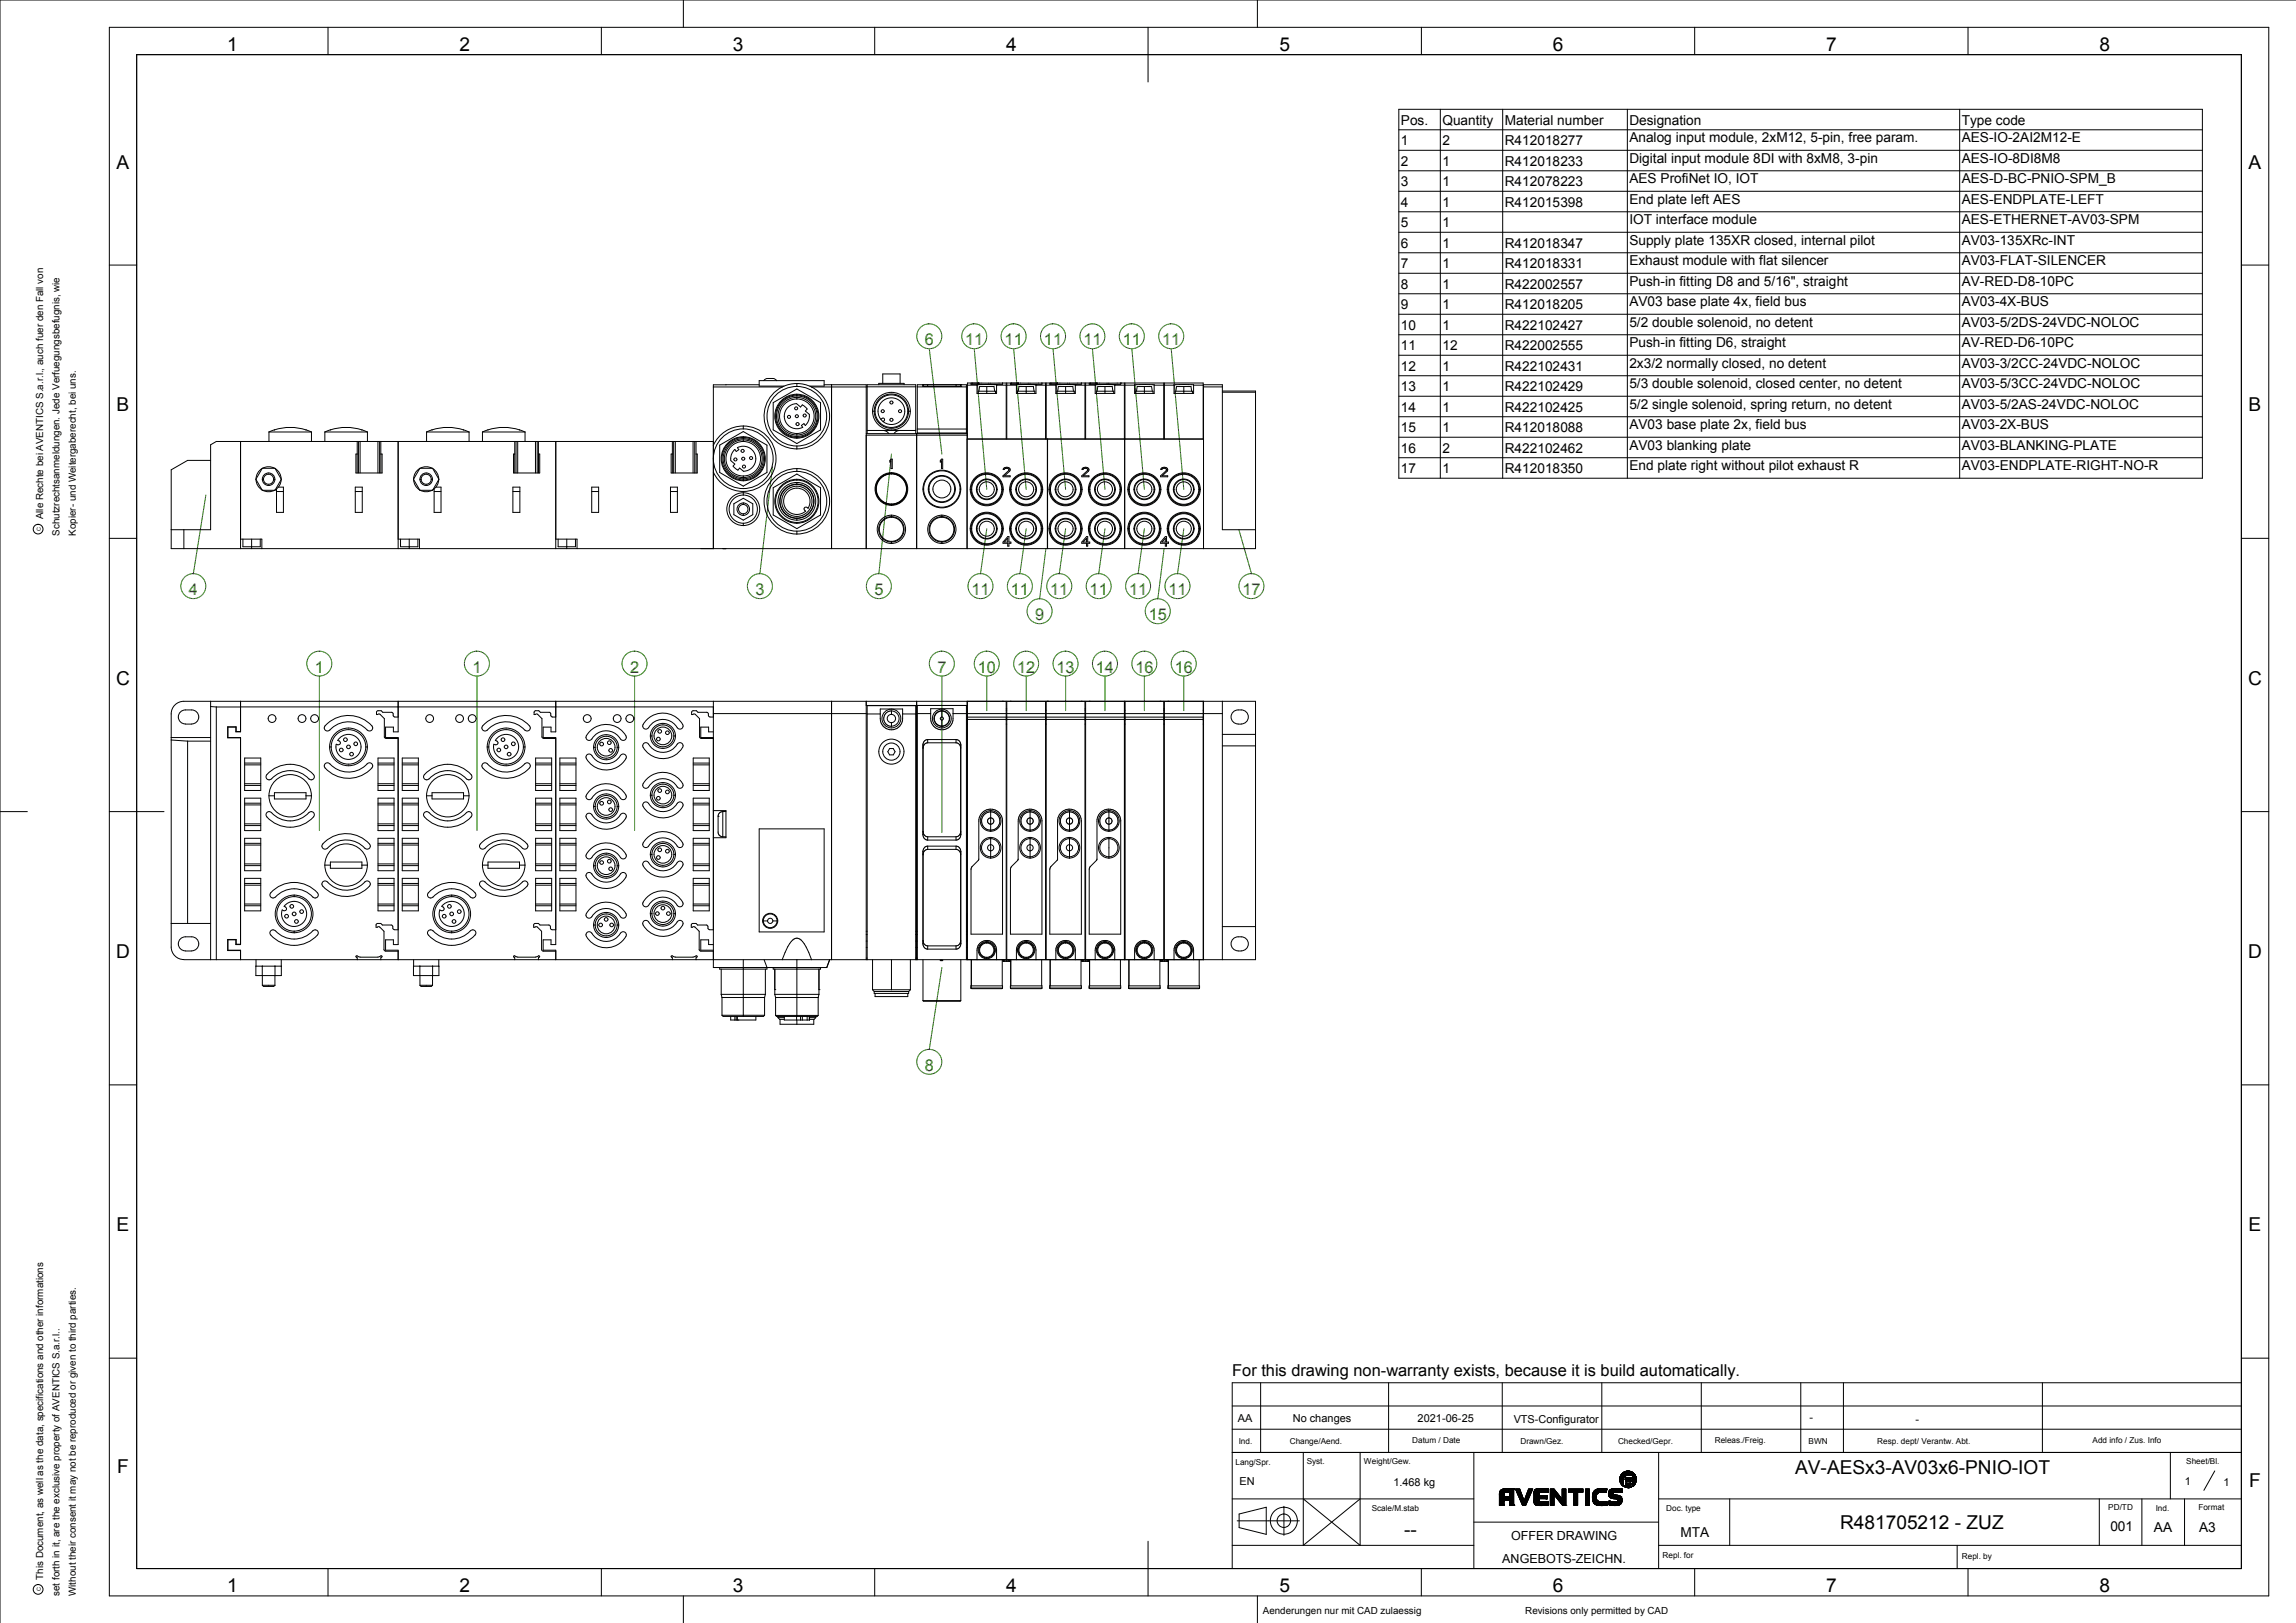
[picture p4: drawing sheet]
<svg xmlns="http://www.w3.org/2000/svg" width="297mm" height="210mm" viewBox="0 0 297 210" stroke-linecap="round" stroke-linejoin="round" font-family="sans-serif">
<defs><g id="words">
<g font-size="2.5">
<text x="29.4" y="6.5">1</text>
<text x="59.4" y="6.5">2</text>
<text x="94.8" y="6.5">3</text>
<text x="130.2" y="6.5">4</text>
<text x="165.5" y="6.5">5</text>
<text x="200.9" y="6.5">6</text>
<text x="236.2" y="6.5">7</text>
<text x="271.6" y="6.5">8</text>
<text x="15.1" y="21.9">A</text>
<text x="290.9" y="21.9">A</text>
<text x="15.1" y="53.2">B</text>
<text x="290.9" y="53.2">B</text>
<text x="15" y="88.6">C</text>
<text x="290.8" y="88.6">C</text>
<text x="15" y="124">D</text>
<text x="290.8" y="124">D</text>
<text x="15.1" y="159.3">E</text>
<text x="290.9" y="159.3">E</text>
<text x="15.2" y="190.6">F</text>
<text x="232.2" y="190.7">AV-AESx3-AV03x6-PNIO-IOT</text>
<text x="238" y="197.9">R481705212 - ZUZ</text>
<text x="291" y="192.4">F</text>
<text x="181.7" y="198.8">--</text>
<text x="29.4" y="206">1</text>
<text x="59.4" y="206">2</text>
<text x="94.8" y="206">3</text>
<text x="130.2" y="206">4</text>
<text x="165.5" y="206">5</text>
<text x="200.9" y="206">6</text>
<text x="236.2" y="206">7</text>
<text x="271.6" y="206">8</text>
</g>
<g font-size="2.1" fill="#1f7f00">
<text x="119.6" y="44.7">6</text>
<text x="124.9" y="44.7">11</text>
<text x="130" y="44.7">11</text>
<text x="135.1" y="44.7">11</text>
<text x="140.2" y="44.7">11</text>
<text x="145.3" y="44.7">11</text>
<text x="150.4" y="44.7">11</text>
<text x="24.4" y="77">4</text>
<text x="97.7" y="77">3</text>
<text x="113.1" y="77">5</text>
<text x="125.7" y="77">11</text>
<text x="130.8" y="77">11</text>
<text x="135.9" y="77">11</text>
<text x="141" y="77">11</text>
<text x="146.1" y="77">11</text>
<text x="151.2" y="77">11</text>
<text x="160.7" y="77">17</text>
<text x="133.9" y="80.3">9</text>
<text x="148.6" y="80.3">15</text>
<text x="40.7" y="87.1">1</text>
<text x="61.1" y="87.1">1</text>
<text x="81.5" y="87.1">2</text>
<text x="121.3" y="87.1">7</text>
<text x="126.5" y="87.1">10</text>
<text x="131.6" y="87.1">12</text>
<text x="136.7" y="87.1">13</text>
<text x="141.8" y="87.1">14</text>
<text x="146.9" y="87.1">16</text>
<text x="152" y="87.1">16</text>
<text x="119.6" y="138.6">8</text>
</g>
<text font-size="2.1" x="159.4" y="178">For this drawing non-warranty exists, because it is build automatically.</text>
<g font-size="1.8">
<text x="181.2" y="16.2">Pos.</text>
<text x="186.6" y="16.2">Quantity</text>
<text x="194.7" y="16.2">Material number</text>
<text x="210.8" y="16.2">Designation</text>
<text x="253.8" y="16.2">Type code</text>
<text x="181.2" y="18.8">1</text>
<text x="181.2" y="21.5">2</text>
<text x="186.6" y="18.8">2</text>
<text x="186.6" y="21.5">1</text>
<text x="194.7" y="18.8">R412018277</text>
<text x="194.7" y="21.5">R412018233</text>
<text x="210.8" y="18.4">Analog input module, 2xM12, 5-pin, free param.</text>
<text x="210.8" y="21.1">Digital input module 8DI with 8xM8, 3-pin</text>
<text x="210.8" y="23.7">AES ProfiNet IO, IOT</text>
<text x="253.8" y="18.4">AES-IO-2AI2M12-E</text>
<text x="253.8" y="21.1">AES-IO-8DI8M8</text>
<text x="253.8" y="23.7">AES-D-BC-PNIO-SPM_B</text>
<text x="181.2" y="24.1">3</text>
<text x="181.2" y="26.8">4</text>
<text x="181.2" y="29.4">5</text>
<text x="186.6" y="24.1">1</text>
<text x="186.6" y="26.8">1</text>
<text x="186.6" y="29.4">1</text>
<text x="194.7" y="24.1">R412078223</text>
<text x="194.7" y="26.8">R412015398</text>
<text x="210.8" y="26.4">End plate left AES</text>
<text x="210.8" y="29">IOT interface module</text>
<text x="253.8" y="26.4">AES-ENDPLATE-LEFT</text>
<text x="253.8" y="29">AES-ETHERNET-AV03-SPM</text>
<text x="181.2" y="32.1">6</text>
<text x="181.2" y="34.7">7</text>
<text x="186.6" y="32.1">1</text>
<text x="186.6" y="34.7">1</text>
<text x="194.7" y="32.1">R412018347</text>
<text x="194.7" y="34.7">R412018331</text>
<text x="210.8" y="31.7">Supply plate 135XR closed, internal pilot</text>
<text x="210.8" y="34.3">Exhaust module with flat silencer</text>
<text x="253.8" y="31.7">AV03-135XRc-INT</text>
<text x="253.8" y="34.3">AV03-FLAT-SILENCER</text>
<text x="181.2" y="37.4">8</text>
<text x="181.2" y="40">9</text>
<text x="186.6" y="37.4">1</text>
<text x="186.6" y="40">1</text>
<text x="194.7" y="37.4">R422002557</text>
<text x="194.7" y="40">R412018205</text>
<text x="210.8" y="37">Push-in fitting D8 and 5/16&quot;, straight</text>
<text x="210.8" y="39.6">AV03 base plate 4x, field bus</text>
<text x="253.8" y="37">AV-RED-D8-10PC</text>
<text x="253.8" y="39.6">AV03-4X-BUS</text>
<text x="181.2" y="42.7">10</text>
<text x="181.2" y="45.3">11</text>
<text x="181.2" y="48">12</text>
<text x="186.6" y="42.7">1</text>
<text x="186.6" y="45.3">12</text>
<text x="186.6" y="48">1</text>
<text x="194.7" y="42.7">R422102427</text>
<text x="194.7" y="45.3">R422002555</text>
<text x="194.7" y="48">R422102431</text>
<text x="210.8" y="42.3">5/2 double solenoid, no detent</text>
<text x="210.8" y="44.9">Push-in fitting D6, straight</text>
<text x="210.8" y="47.6">2x3/2 normally closed, no detent</text>
<text x="253.8" y="42.3">AV03-5/2DS-24VDC-NOLOC</text>
<text x="253.8" y="44.9">AV-RED-D6-10PC</text>
<text x="253.8" y="47.6">AV03-3/2CC-24VDC-NOLOC</text>
<text x="181.2" y="50.6">13</text>
<text x="181.2" y="53.3">14</text>
<text x="186.6" y="50.6">1</text>
<text x="186.6" y="53.3">1</text>
<text x="194.7" y="50.6">R422102429</text>
<text x="194.7" y="53.3">R422102425</text>
<text x="210.8" y="50.2">5/3 double solenoid, closed center, no detent</text>
<text x="210.8" y="52.9">5/2 single solenoid, spring return, no detent</text>
<text x="253.8" y="50.2">AV03-5/3CC-24VDC-NOLOC</text>
<text x="253.8" y="52.9">AV03-5/2AS-24VDC-NOLOC</text>
<text x="181.2" y="55.9">15</text>
<text x="181.2" y="58.6">16</text>
<text x="186.6" y="55.9">1</text>
<text x="186.6" y="58.6">2</text>
<text x="194.7" y="55.9">R412018088</text>
<text x="194.7" y="58.6">R422102462</text>
<text x="210.8" y="55.5">AV03 base plate 2x, field bus</text>
<text x="210.8" y="58.2">AV03 blanking plate</text>
<text x="253.8" y="55.5">AV03-2X-BUS</text>
<text x="253.8" y="58.2">AV03-BLANKING-PLATE</text>
<text x="181.2" y="61.3">17</text>
<text x="186.6" y="61.3">1</text>
<text x="194.7" y="61.3">R412018350</text>
<text x="210.8" y="60.8">End plate right without pilot exhaust R</text>
<text x="253.8" y="60.8">AV03-ENDPLATE-RIGHT-NO-R</text>
<text x="217.4" y="198.8">MTA</text>
<text x="273" y="198.1">001</text>
<text x="278.7" y="198.3">AA</text>
<text x="284.5" y="198.3">A3</text>
</g>
<g font-size="1.6">
<text x="194.4" y="202.2">ANGEBOTS-ZEICHN.</text>
<text x="195.5" y="199.2">OFFER DRAWING</text>
</g>
<g font-size="1.4">
<text x="160.2" y="184">AA</text>
<text x="167.3" y="184">No changes</text>
<text x="183.4" y="184.1">2021-06-25</text>
<text x="195.8" y="184.2">VTS-Configurator</text>
<text x="234.1" y="183.9">-</text>
<text x="247.8" y="184.1">-</text>
<text x="160.3" y="192.2">EN</text>
<text x="180.3" y="192.3">1.468 kg</text>
<text x="282.7" y="192.2">1</text>
<text x="287.7" y="192.4">1</text>
</g>
<g font-size="1.3">
<text x="5.6" y="67.2" transform="rotate(-90 5.6 67.2)">Alle Rechte bei AVENTICS S.a.r.l., auch fuer den Fall von</text>
<text x="7.7" y="69.3" transform="rotate(-90 7.7 69.3)">Schutzrechtsanmeldungen. Jede Verfuegungsbefugnis, wie</text>
<text x="9.8" y="69.3" transform="rotate(-90 9.8 69.3)">Kopier- und Weitergaberecht, bei uns.</text>
<text x="5.6" y="204.4" transform="rotate(-90 5.6 204.4)">This Document, as well as the data, specifications and other informations</text>
<text x="7.7" y="206.5" transform="rotate(-90 7.7 206.5)">set forth in it, are the exclusive property of AVENTICS S.a.r.l..</text>
<text x="9.8" y="206.5" transform="rotate(-90 9.8 206.5)">Without their consent it may not be reproduced or given to third parties.</text>
<text x="163.4" y="208.9">Aenderungen nur mit CAD zulaessig</text>
<text x="197.3" y="208.9">Revisions only permitted by CAD</text>
</g>
<g font-size="1.1">
<text x="159.8" y="189.6">Lang/Spr.</text>
<text x="160.3" y="186.9">Ind.</text>
<text x="166.9" y="186.9">Change/Aend.</text>
<text x="169.1" y="189.5">Syst.</text>
<text x="176.5" y="189.4">Weight/Gew.</text>
<text x="182.7" y="186.8">Datum / Date</text>
<text x="196.7" y="186.8">Drawn/Gez.</text>
<text x="209.3" y="186.8">Checked/Gepr.</text>
<text x="221.9" y="186.7">Releas./Freig.</text>
<text x="234" y="186.8">BWN</text>
<text x="242.9" y="186.9">Resp. dept/ Verantw. Abt.</text>
<text x="270.7" y="186.7">Add info / Zus. Info</text>
<text x="282.8" y="189.4">Sheet/Bl.</text>
<text x="177.5" y="195.5">Scale/M.stab</text>
<text x="215.6" y="195.5">Doc. type</text>
<text x="272.8" y="195.4">PD/TD</text>
<text x="278.9" y="195.5">Ind.</text>
<text x="284.4" y="195.4">Format</text>
<text x="215.1" y="201.6">Repl. for</text>
<text x="253.8" y="201.7">Repl. by</text>
</g>
<g font-size=".7">
<text x="5.3" y="68.7" transform="rotate(-90 5.3 68.7)">C</text>
<text x="5.3" y="206" transform="rotate(-90 5.3 206)">C</text>
</g>
</g></defs>
<g fill="none" stroke="#000" stroke-width=".13">
<path d="M0 0h297.1v210.1h-297.1zM88.4 0v3.5M162.7 0v3.5M14.1 3.5h279.4v203h-279.4zM17.7 7.1h272.3v195.9h-272.3zM42.4 3.5v3.6M77.8 3.5v3.6M113.2 3.5v3.6M148.5 3.5v7.1M181 14.1h103.9v47.8h-103.9zM181 16.8h103.9M181 19.4h103.9"/>
<path d="M183.9 3.5v3.6M186.3 14.1v47.8M194.4 14.1v47.8M210.5 14.1v47.8M219.2 3.5v3.6M253.5 14.1v47.8M254.6 3.5v3.6M14.1 34.3h3.6M181 22.1h103.9M181 24.8h103.9M181 27.4h103.9M181 30.1h103.9"/>
<path d="M181 32.7h103.9M181 35.4h103.9M181 38h103.9M290 34.3h3.5M31.1 57.1v13.9M34.8 55.9h5.5v1.2M34.8 55.9v1.2M35.5 55.6a6.5 6.5 0 0 1 4.1 0M35.5 55.6h.1M35.5 55.6l-.7 .3M39.6 55.6l.7 .3M39.6 55.6h.1"/>
<path d="M42 55.9h5.5v1.2M42 55.9v1.2M42.7 55.6l-.7 .3M42.7 55.6h.1M46.2 57.1v4.1M46.4 57.1v4.1M46.6 57.1v4.1M46.8 55.6l.7 .3M46.8 55.6h.1M46.8 55.6a6.5 6.5 0 0 0-4.1 0M48.9 57.1v4.1M49.1 57.1v4.1"/>
<path d="M49.3 57.1v1.7h.1v2.4h-3.4v-2.4h.2M49.3 58.8v2.4M51.5 57.1v13.9M55.2 55.9v1.2M55.2 55.9h5.5v1.2M55.9 55.6l-.7 .3M55.9 55.6h.1M60 55.6l.7 .3M60 55.6h.1M60 55.6a6.5 6.5 0 0 0-4.1 0M62.4 55.9h5.5v1.2M62.4 55.9v1.2"/>
<path d="M63.1 55.6a6.5 6.5 0 0 1 4.1 0M63.1 55.6l-.7 .3M63.1 55.6h.1M66.6 58.8h-.2v2.4h3.4v-2.4h-.1M66.6 57.1v4.1M66.8 57.1v4.1M67 57.1v4.1M67.2 55.6l.7 .3M67.2 55.6h.1M69.3 57.1v4.1M69.5 57.1v4.1M69.7 57.1v4.1"/>
<path d="M71.9 57.1v13.9M87 58.8h-.2v2.4h3.4v-2.4h-.2M87 57.1v4.1M87.2 57.1v4.1M87.4 57.1v4.1M89.7 57.1v4.1M89.9 57.1v4.1M90 57.1l.1 4.1M92.3 50.1h8.9M92.3 57.1h-64.3l-.8 .5v10.9h-5.1M93.1 57.6l3.1-1.8 3 1.8v3.5l-3 1.8-3.1-1.8zM96.2 55.1a4.2 4.2 0 0 0-3.9 2.5"/>
<path d="M96.2 56.8a2.6 2.6 0 0 0-2.6 2.6 2.6 2.6 0 0 0 2.6 2.6M96.2 56.9a2.44 2.44 0 0 0-2.5 2.5 2.44 2.44 0 0 0 2.5 2.4M96.2 55.1v.4M96.2 56.5v.3M96.2 56.9v.2M96.2 55.1a4.2 4.2 0 0 1 3.5 6.6 4.2 4.2 0 0 1-7.4-.6M96.2 56.8a2.6 2.6 0 0 1 2.6 2.6 2.6 2.6 0 0 1-2.6 2.6M96.2 56.9a2.44 2.44 0 0 1 2.4 2.5 2.44 2.44 0 0 1-2.4 2.4M98.2 49.8h-5.9v21.2M98.8 49.3l.1-.2a1.57 1.57 0 0 1 1.4 0l.2 .2M100 52.1l3.1-1.8 3.1 1.8v3.5l-3.1 1.8-3.1-1.8zM101.2 50.1a4.2 4.2 0 0 0-1.4 6.4 4.2 4.2 0 0 0 6.6 0 4.2 4.2 0 0 0-1.4-6.4"/>
<path d="M101.4 50h-3.2v-.7h8.4v.7h-1.8M103.1 50a3.9 3.9 0 0 0-3.9 3.9 3.9 3.9 0 0 0 3.9 3.8M103.1 49.6l-.8 .1-1.1 .4M103.1 49.6v.4M103.1 51v.2M103.1 51.4v.2M103.1 56.1v.2M103.1 56.5v.2M103.1 57.7v.4M103.1 49.6l.8 .1 1.1 .4M103.1 50a3.9 3.9 0 0 1 3.8 3.9 3.9 3.9 0 0 1-3.8 3.8M104.4 52.9l-.6-.5-.2 .3-.5-.5a1.62 1.62 0 0 0-1.6 2.1 1.62 1.62 0 0 0 2.3 1l-.1-.2 .3-.3 .2 .3"/>
<path d="M104.4 52.9l-.2 .3 .5 .4v.1a1.62 1.62 0 0 1-.5 1.4M105 50.1h7.1M106.6 49.8h5.5v21.2M107.6 49.8v21.2M112.1 56.1h13v14.9M112.1 56.3h13M112.2 56.1v-6.3h6.3v6.3M112.2 50.1h6.3M112.2 55.7h6.3M112.9 53.2h.2M113.7 49.8v-.2h3.3v.2M114 54.3l.3-.2 .1 .1v.2"/>
<path d="M114.2 49.6v-1.2h2.2v1.2M114.3 55.7l.5 .2 .2 .2M114.4 54.4l-.1 .2M115.3 59.4h.1v1.2h-.1v-1l-.2 .2v-.2zM116.4 55.7l-.5 .2-.2 .2M117.6 53.2h.2M118.6 56.1v14.9M118.7 56.1v-6.3h6.3v6.3M118.7 50.1h6.3M118.7 56h6.3M118.7 55.5h6.3M119.4 50h.1"/>
<path d="M119.4 49.8h.1M119.4 50v-.2h4.9v.2M119.4 50h4.9M120 49.8v.2M121.8 59.4h.2v1.2h-.2v-1l-.1 .2v-.2zM123.7 49.8v.2M124.3 50h.1M124.3 49.8h.1M125.1 56.8h30.6M125.2 49.8h1.2M125.8 49.6v.1M126.4 49.8h2.5v1.1h-2.5z"/>
<path d="M126.5 50.9v-.3h2.3v.3M126.6 49.6v.1M126.6 49.7v-.1h-1.4v7.2M126.6 50.6l.1-.6h1.9l.1 .6M127.7 50v.9M128.9 49.8h.1M128.9 49.8h1.3M129.7 49.6h-3.9h-.2v.1h4.1v-.1h.5v7.2M130.3 49.8h1.2M130.9 49.6h-.2v.1h4.1v-.1h.5v7.2M130.9 49.6v.1M131.5 49.8h2.5v1.1h-2.5z"/>
<path d="M131.6 50.9v-.3h2.3v.3M131.7 49.6v.1M131.7 49.6h.1M131.7 49.6h-1.4v7.2M131.7 50.6l.1-.6h1.9l.1 .6M132.8 50v.9M134 49.8h.1M134 49.8h1.3M134.8 49.6h-3.9M135.4 49.8h1.2M135.5 56.8v14.2M135.5 56.9h.1"/>
<path d="M136 49.6v.1M136.6 49.8h2.5v1.1h-2.5zM136.7 50.9v-.3h2.3v.3M136.7 49.6v.1M136.8 49.7v-.1h-1.4v7.2M136.8 50.6l.1-.6h1.9l.1 .6M137.9 50v.9M139.1 49.8h.1M139.1 49.8h1.3M139.9 49.6h-3.9h-.2v.1h4.1v-.1h.5v7.2M140.5 49.8h1.2M141 49.6h-.1v.1h4.1v-.1h.5v7.2"/>
<path d="M141.1 49.6v.1M141.7 49.8h2.5v1.1h-2.5zM141.8 50.9v-.3h2.3v.3M141.8 49.6v.1M141.9 49.7v-.1h-1.4v7.2M141.9 50.6l.1-.6h1.9l.1 .6M143 50v.9M143.5 49.7h-.4M143.5 49.7h.1M143.5 49.7h.3M144.2 49.8h.1M144.2 49.8h1.3"/>
<path d="M145 49.6h.1M145 49.6h-4M145.5 56.8v14.2M145.5 49.8h1.3M145.5 56.8v-7.2h5.1v7.2M146.8 49.8h.1M146.8 49.8h2.5v1.1h-2.5zM146.9 50.9v-.3h2.3v.3M147 50.6l.1-.6h1.9l.1 .6M148.1 50v.9M149.3 49.8h1.3M150.6 49.8h1.3"/>
<path d="M150.6 56.8v-7.2h5.1v7.2M151.9 49.8h.1M151.9 49.8h2.5v1.1h-2.5zM152 50.9v-.3h2.3v.3M152.1 50.6l.1-.6h1.9l.1 .6M153.2 50v.9M154.4 49.8h1.3M155.7 50.1h2.4M158.1 50.6h4.3v20.4h-140.3v-10.2l2.2-1.2h2.9M158.1 50.8h4.3M181 40.7h103.9M181 43.3h103.9"/>
<path d="M181 46h103.9M181 48.6h103.9M181 51.3h103.9M181 53.9h103.9M181 56.6h103.9M181 59.2h103.9M14.1 69.7h3.6M23.8 68.5v2.5M31.1 69.8h2.8v1.2M31.4 69.8v1h2.3v-1M32.6 69.8v1.2M33.1 62.1a1.62 1.62 0 0 0 .8 1.3"/>
<path d="M33.9 60.6a1.62 1.62 0 0 0-.8 1.4M33.9 60.6h1.7l.8 1.4-.8 1.4h-1.7l-.8-1.4zM33.9 62h.2M34 60.6a1.64 1.64 0 0 1 1.5 0M35.4 62a.66 .66 0 0 0-.7-.6 .66 .66 0 0 0-.6 .6M35.4 62a.66 .66 0 0 1-.7 .7 .66 .66 0 0 1-.6-.7M35.4 62h.2M35.5 63.4a1.64 1.64 0 0 1-1.5 0M35.6 60.6a1.62 1.62 0 0 1 .8 1.4M35.8 63.6h.9M36 63h.7v3.3h-.9v-3M36.4 62.1a1.62 1.62 0 0 1-.8 1.3"/>
<path d="M46 63h.9v3.3h-.9zM46 63.6h.9M51.5 69.8h2.8v1.2M51.8 69.8v1h2.3v-1M52.9 69.8v1.2M53.5 62.1a1.62 1.62 0 0 0 .8 1.3M54.3 60.6a1.62 1.62 0 0 0-.8 1.4M54.3 60.6h1.7l.8 1.4-.8 1.4h-1.7l-.8-1.4zM54.3 62h.2M54.3 60.6a1.63 1.63 0 0 1 1.6 0M55.8 62a.66 .66 0 0 0-.7-.6 .66 .66 0 0 0-.6 .6M55.8 62a.66 .66 0 0 1-.7 .7 .66 .66 0 0 1-.6-.7"/>
<path d="M55.8 62h.2M55.9 63.4a1.63 1.63 0 0 1-1.5 0M55.9 62a.81 .81 0 0 0-.8-.8 .81 .81 0 0 0-.8 .8M55.9 62a.81 .81 0 0 1-.8 .8 .81 .81 0 0 1-.8-.8M56 60.6a1.62 1.62 0 0 1 .8 1.4M56.2 63.6h.9M56.4 63h.7v3.3h-.9v-3M56.8 62.1a1.62 1.62 0 0 1-.8 1.3M66.4 63h.9v3.3h-.9zM66.4 63.6h.9M71.9 69.8h2.8v1.2M72.2 69.8v1h2.3v-1"/>
<path d="M73.3 69.8v1.2M76.6 63h.8v3.3h-.8zM76.6 63.6h.8M86.7 63h.9v3.3h-.9zM86.7 63.6h.9M94.9 65.2l1.3-.7 1.2 .7v1.4l-1.2 .7-1.3-.7zM96.2 63.8a2.12 2.12 0 0 0-2.2 2.1 2.12 2.12 0 0 0 2.2 2.1M96.2 64.1a1.82 1.82 0 0 0-1.9 1.8 1.82 1.82 0 0 0 1.9 1.8M96.2 65.3a.6 .6 0 0 0-.7 .6 .6 .6 0 0 0 .7 .6M96.2 61.6v.2M96.2 62v.2M96.2 63.8v.3"/>
<path d="M96.2 65.1v.2M96.2 66.5v.2M96.2 67.7v.3M96.2 63.8a2.12 2.12 0 0 1 2.1 2.1 2.12 2.12 0 0 1-2.1 2.1M96.2 64.1a1.82 1.82 0 0 1 1.8 1.8 1.82 1.82 0 0 1-1.8 1.8M96.2 65.3a.6 .6 0 0 1 .6 .6 .6 .6 0 0 1-.6 .6M96.2 61a1.62 1.62 0 0 0 1.5-2.1 1.62 1.62 0 0 0-2.3-1l.2 .3-.4 .2-.1-.2a1.6 1.6 0 0 0-.5 1.4l.5 .5-.3 .2 .2 .2 .5 .3 .2-.2 .5 .4M100 63.1l3.1-1.8 3.1 1.8v3.5l-3.1 1.8-3.1-1.8zM103.1 60.6a4.2 4.2 0 0 0-4.2 4.3 4.2 4.2 0 0 0 4.2 4.2M103.1 62a2.84 2.84 0 0 0-2.9 2.9 2.84 2.84 0 0 0 2.9 2.8M103.1 60.6v.4M103.1 62v.1"/>
<path d="M103.1 62.4v.2M103.1 67.1v.2M103.1 67.6v.1M103.1 68.8v.3M103.1 60.6a4.2 4.2 0 0 1 4.2 4.3 4.2 4.2 0 0 1-4.2 4.2M103.1 62a2.84 2.84 0 0 1 2.8 2.9 2.84 2.84 0 0 1-2.8 2.8M104.5 65.8a1.71 1.71 0 0 0-1.2-2.6 1.71 1.71 0 0 0-1.8 2.2 1.71 1.71 0 0 0 2.7 .7l-.1-.1v-.3l.1-.1 .4 .2M115.3 61.2a2.11 2.11 0 0 0-2.1 2.1 2.11 2.11 0 0 0 2.1 2.1M115.3 61.2a2.11 2.11 0 0 1 2.1 2.1 2.11 2.11 0 0 1-2.1 2.1M115.3 61.3a1.95 1.95 0 0 0-1.9 2 1.95 1.95 0 0 0 1.9 1.9M115.3 61.2v.1M115.3 65.2v.2"/>
<path d="M115.3 66.7v.2M115.3 70.1v.2M115.3 61.3a1.95 1.95 0 0 1 2 2 1.95 1.95 0 0 1-2 1.9M119.4 63.3h.1M120.1 63.3h.1M121.9 66.7v.2M121.9 70.1v.2M123.5 63.3a1.67 1.67 0 0 0-1.7-1.7 1.67 1.67 0 0 0-1.6 1.7M123.5 63.3a1.67 1.67 0 0 1-1.7 1.6 1.67 1.67 0 0 1-1.6-1.6M123.5 63.3h.1M124.2 63.3h.1M124.3 63.3a2.44 2.44 0 0 1-2.4 2.4 2.44 2.44 0 0 1-2.5-2.4"/>
<path d="M124.3 63.3a2.44 2.44 0 0 0-2.4-2.5 2.44 2.44 0 0 0-2.5 2.5M125.5 63.3h.2M125.5 68.4h.2M126.3 63.3h.1M126.3 68.4h.1M128.9 63.3a1.26 1.26 0 0 1-1.2 1.3 1.26 1.26 0 0 1-1.3-1.3M128.9 68.4a1.26 1.26 0 0 1-1.2 1.3 1.26 1.26 0 0 1-1.3-1.3M128.9 63.3a1.26 1.26 0 0 0-1.2-1.2 1.26 1.26 0 0 0-1.3 1.2M128.9 68.4a1.26 1.26 0 0 0-1.2-1.2 1.26 1.26 0 0 0-1.3 1.2M128.9 63.3h.1M128.9 68.4h.1M129 68.4a1.34 1.34 0 0 0-1.3-1.3 1.34 1.34 0 0 0-1.4 1.3"/>
<path d="M129 68.4a1.34 1.34 0 0 1-1.3 1.4 1.34 1.34 0 0 1-1.4-1.4M129 63.3a1.34 1.34 0 0 1-1.3 1.4 1.34 1.34 0 0 1-1.4-1.4M129 63.3a1.34 1.34 0 0 0-1.3-1.3 1.34 1.34 0 0 0-1.4 1.3M129.6 63.3h.2M129.6 68.4h.2M129.8 63.3a2.14 2.14 0 0 1-2.1 2.2 2.14 2.14 0 0 1-2.2-2.2M129.8 68.4a2.14 2.14 0 0 1-2.1 2.2 2.14 2.14 0 0 1-2.2-2.2M129.8 63.3a2.14 2.14 0 0 0-2.1-2.1 2.14 2.14 0 0 0-2.2 2.1M129.8 68.4a2.14 2.14 0 0 0-2.1-2.1 2.14 2.14 0 0 0-2.2 2.1M129.8 60.7a.45 .45 0 0 1 .5-.3 .45 .45 0 0 1 .4 .5l-.7 .7h.7v.1h-.9v-.1l.7-.7a.29 .29 0 0 0-.2-.3 .29 .29 0 0 0-.4 .2h-.1zM130.4 69.4h.1v.8h.3v.1h-.3v.4h-.1v-.4h-.6v-.1zM130.4 69.7v.5h-.5z"/>
<path d="M130.6 63.3h.2M130.6 68.4h.2M131.4 63.3h.1M131.4 68.4h.1M134 63.3a1.26 1.26 0 0 1-1.2 1.3 1.26 1.26 0 0 1-1.3-1.3M134 68.4a1.26 1.26 0 0 1-1.2 1.3 1.26 1.26 0 0 1-1.3-1.3M134 63.3a1.26 1.26 0 0 0-1.2-1.2 1.26 1.26 0 0 0-1.3 1.2M134 68.4a1.26 1.26 0 0 0-1.2-1.2 1.26 1.26 0 0 0-1.3 1.2M134 63.3h.1M134 68.4h.1M134.1 68.4a1.34 1.34 0 0 0-1.3-1.3 1.34 1.34 0 0 0-1.4 1.3M134.1 68.4a1.34 1.34 0 0 1-1.3 1.4 1.34 1.34 0 0 1-1.4-1.4"/>
<path d="M134.1 63.3a1.34 1.34 0 0 1-1.3 1.4 1.34 1.34 0 0 1-1.4-1.4M134.1 63.3a1.34 1.34 0 0 0-1.3-1.3 1.34 1.34 0 0 0-1.4 1.3M134.7 63.3a1.95 1.95 0 0 1-1.9 2 1.95 1.95 0 0 1-2-2M134.7 68.4a1.95 1.95 0 0 1-1.9 2 1.95 1.95 0 0 1-2-2M134.7 63.3a1.95 1.95 0 0 0-1.9-1.9 1.95 1.95 0 0 0-2 1.9M134.7 68.4a1.95 1.95 0 0 0-1.9-1.9 1.95 1.95 0 0 0-2 1.9M134.7 63.3h.2M134.7 68.4h.2M134.9 63.3a2.14 2.14 0 0 1-2.1 2.2 2.14 2.14 0 0 1-2.2-2.2M134.9 68.4a2.14 2.14 0 0 1-2.1 2.2 2.14 2.14 0 0 1-2.2-2.2M134.9 63.3a2.14 2.14 0 0 0-2.1-2.1 2.14 2.14 0 0 0-2.2 2.1M134.9 68.4a2.14 2.14 0 0 0-2.1-2.1 2.14 2.14 0 0 0-2.2 2.1"/>
<path d="M135.5 71h.1M135.7 63.3h.2M135.7 68.4h.2M136.5 63.3h.1M136.5 68.4h.1M139.1 63.3a1.26 1.26 0 0 1-1.2 1.3 1.26 1.26 0 0 1-1.3-1.3M139.1 68.4a1.26 1.26 0 0 1-1.2 1.3 1.26 1.26 0 0 1-1.3-1.3M139.1 63.3a1.26 1.26 0 0 0-1.2-1.2 1.26 1.26 0 0 0-1.3 1.2M139.1 68.4a1.26 1.26 0 0 0-1.2-1.2 1.26 1.26 0 0 0-1.3 1.2M139.1 63.3h.1M139.1 68.4h.1M139.2 68.4a1.34 1.34 0 0 0-1.3-1.3 1.34 1.34 0 0 0-1.4 1.3"/>
<path d="M139.2 68.4a1.34 1.34 0 0 1-1.3 1.4 1.34 1.34 0 0 1-1.4-1.4M139.2 63.3a1.34 1.34 0 0 1-1.3 1.4 1.34 1.34 0 0 1-1.4-1.4M139.2 63.3a1.34 1.34 0 0 0-1.3-1.3 1.34 1.34 0 0 0-1.4 1.3M139.8 63.3a1.95 1.95 0 0 1-1.9 2 1.95 1.95 0 0 1-2-2M139.8 68.4a1.95 1.95 0 0 1-1.9 2 1.95 1.95 0 0 1-2-2M139.8 63.3a1.95 1.95 0 0 0-1.9-1.9 1.95 1.95 0 0 0-2 1.9M139.8 68.4a1.95 1.95 0 0 0-1.9-1.9 1.95 1.95 0 0 0-2 1.9M139.8 63.3h.2M139.8 68.4h.2M140 60.7a.43 .43 0 0 1 .6-.2 .43 .43 0 0 1 .2 .5l-.6 .6h.7v.1h-.9v-.1l.7-.7a.29 .29 0 0 0-.2-.3 .29 .29 0 0 0-.4 .2h-.1zM140.6 69.4h.1v.8h.3v.1h-.3v.4h-.1v-.4h-.6v-.1zM140.6 69.7v.5h-.5z"/>
<path d="M140.8 63.3h.2M140.8 68.4h.2M141.6 63.3h.1M141.6 68.4h.1M144.2 63.3a1.26 1.26 0 0 1-1.3 1.3 1.26 1.26 0 0 1-1.2-1.3M144.2 68.4a1.26 1.26 0 0 1-1.3 1.3 1.26 1.26 0 0 1-1.2-1.3M144.2 63.3a1.26 1.26 0 0 0-1.3-1.2 1.26 1.26 0 0 0-1.2 1.2M144.2 68.4a1.26 1.26 0 0 0-1.3-1.2 1.26 1.26 0 0 0-1.2 1.2M144.2 63.3h.1M144.2 68.4h.1M144.9 63.3h.2M144.9 68.4h.2"/>
<path d="M145.1 68.4a2.14 2.14 0 0 1-2.2 2.2 2.14 2.14 0 0 1-2.1-2.2M145.1 63.3a2.14 2.14 0 0 1-2.2 2.2 2.14 2.14 0 0 1-2.1-2.2M145.1 68.4a2.14 2.14 0 0 0-2.2-2.1 2.14 2.14 0 0 0-2.1 2.1M145.1 63.3a2.14 2.14 0 0 0-2.2-2.1 2.14 2.14 0 0 0-2.1 2.1M145.9 63.3h.2M145.9 68.4h.2M146.7 63.3h.1M146.7 68.4h.1M149.3 63.3h.1M149.3 68.4h.1M149.4 68.4a1.34 1.34 0 0 0-1.4-1.3 1.34 1.34 0 0 0-1.3 1.3M149.4 68.4a1.34 1.34 0 0 1-1.4 1.4 1.34 1.34 0 0 1-1.3-1.4"/>
<path d="M149.4 63.3a1.34 1.34 0 0 1-1.4 1.4 1.34 1.34 0 0 1-1.3-1.4M149.4 63.3a1.34 1.34 0 0 0-1.4-1.3 1.34 1.34 0 0 0-1.3 1.3M150 63.3a1.95 1.95 0 0 1-2 2 1.95 1.95 0 0 1-1.9-2M150 68.4a1.95 1.95 0 0 1-2 2 1.95 1.95 0 0 1-1.9-2M150 63.3a1.95 1.95 0 0 0-2-1.9 1.95 1.95 0 0 0-1.9 1.9M150 68.4a1.95 1.95 0 0 0-2-1.9 1.95 1.95 0 0 0-1.9 1.9M150 63.3h.2M150 68.4h.2M150.2 60.7a.43 .43 0 0 1 .6-.3 .43 .43 0 0 1 .2 .6l-.6 .6h.7v.1h-.9v-.1l.7-.7a.29 .29 0 0 0-.2-.3 .29 .29 0 0 0-.4 .2h-.1zM150.8 69.4h.1v.8h.3v.1h-.3v.4h-.1v-.4h-.6v-.1zM150.8 69.7v.5h-.5zM151 63.3h.2"/>
<path d="M151 68.4h.2M151.8 63.3h.1M151.8 68.4h.1M154.4 63.3a1.26 1.26 0 0 1-1.3 1.3 1.26 1.26 0 0 1-1.2-1.3M154.4 68.4a1.26 1.26 0 0 1-1.3 1.3 1.26 1.26 0 0 1-1.2-1.3M154.4 63.3a1.26 1.26 0 0 0-1.3-1.2 1.26 1.26 0 0 0-1.2 1.2M154.4 68.4a1.26 1.26 0 0 0-1.3-1.2 1.26 1.26 0 0 0-1.2 1.2M154.4 63.3h.1M154.4 68.4h.1M155.1 63.3h.2M155.1 68.4h.2M155.3 63.3a2.14 2.14 0 0 1-2.2 2.2 2.14 2.14 0 0 1-2.1-2.2"/>
<path d="M155.3 68.4a2.14 2.14 0 0 1-2.2 2.2 2.14 2.14 0 0 1-2.1-2.2M155.3 63.3a2.14 2.14 0 0 0-2.2-2.1 2.14 2.14 0 0 0-2.1 2.1M155.3 68.4a2.14 2.14 0 0 0-2.2-2.1 2.14 2.14 0 0 0-2.1 2.1M162.4 68.5h-4.3v-18.7h-2.4v21.2M290 69.7h3.5M22.1 95.4h5.1M22.1 95.8l2.2 .1M23.3 92.1a2 2 0 0 1 1.5-.2 .92 .92 0 0 1 .9 .9 .92 .92 0 0 1-.9 .9h-.8a.91 .91 0 0 1-.9-.6 .91 .91 0 0 1 .2-1zM24.3 95.9h2.9M24.3 95.9v23.6M27.2 90.8v33.4M27.2 91.4l.8 .1"/>
<path d="M28 91.5h3.1M28 91.5v32.7M31.1 90.8v3.9h-.6v-.6h-1v1.3h1.6v26.8h-.6v-.6h-1v1.4h1.6v1.2M31.1 91.5h61.2M31.1 94.7h-.5v-.6h-1.1v1.4h1.6M31.7 98.1h2v4.2h-2zM31.7 99h2M31.7 98.7h2M42.6 96.7h.2M43.7 95.8l.3 .2v.2l-.2 .2-.3-.1a1.62 1.62 0 0 0 1.9 1.9 1.62 1.62 0 0 0 1-2.5 1.62 1.62 0 0 0-2.7 .1M47.3 96.7a2.24 2.24 0 0 1-2.2 2.2 2.24 2.24 0 0 1-2.3-2.2M47.3 96.7a2.24 2.24 0 0 0-2.2-2.3 2.24 2.24 0 0 0-2.3 2.3"/>
<path d="M47.3 96.7h.2M48.1 99.4a4.1 4.1 0 0 1-6 0M48.1 99.4a.42 .42 0 0 0-.1-.6 .42 .42 0 0 0-.6 .2 3.4 3.4 0 0 1-4.9-.3 .4 .4 0 0 0-.5 .2 .4 .4 0 0 0 .1 .5M48.1 93.9a.4 .4 0 0 1 0 .6 .4 .4 0 0 1-.6 0 3.4 3.4 0 0 0-5 .1 .42 .42 0 0 1-.5-.3 .42 .42 0 0 1 .2-.5 4.1 4.1 0 0 1 5.9 .1M48.9 98.1h2.1v4.2h-2.1zM48.9 99h2.1M48.9 98.7h2.1M49.9 95.6h1.6M50.9 92.4l-.2-.2h-1.2l-.2-.2h-.4l-.2 .2v.3l.3-.1h.2l.5 .6v2.4l.2 .1M50.9 92.4v.3l.2 .1M51.1 92.8h.4M51.5 90.8v3.9h-.6v-.6h-1v1.3h1.6v26.8h-.6v-.6h-1v1.4h1.6v1.2"/>
<path d="M52 98.1h2.1v4.2h-2.1zM52 99h2.1M52 98.7h2.1M63 96.7h.2M63.1 98.8a3.3 3.3 0 0 0 4.9-.1 .42 .42 0 0 1 .6 .3 .42 .42 0 0 1-.2 .5 4 4 0 0 1-6-.2 .4 .4 0 0 1 .1-.5 .4 .4 0 0 1 .6 0M64.1 95.8l.3 .2v.2l-.2 .2-.3-.1a1.62 1.62 0 0 0 1.9 1.9 1.62 1.62 0 0 0 1-2.5 1.62 1.62 0 0 0-2.7 .1M67.7 96.7a2.24 2.24 0 0 1-2.2 2.2 2.24 2.24 0 0 1-2.3-2.2M67.7 96.7a2.24 2.24 0 0 0-2.2-2.3 2.24 2.24 0 0 0-2.3 2.3M67.7 96.7h.2M67.9 96.7a2.44 2.44 0 0 1-2.4 2.4 2.44 2.44 0 0 1-2.5-2.4M67.9 96.7a2.44 2.44 0 0 0-2.4-2.5 2.44 2.44 0 0 0-2.5 2.5M68.5 93.9a4 4 0 0 0-6.1 .2 .43 .43 0 0 0 .2 .5 .43 .43 0 0 0 .6-.2 3.3 3.3 0 0 1 4.7 .1"/>
<path d="M68.5 93.9a.4 .4 0 0 1 0 .6 .4 .4 0 0 1-.6 0M69.3 98.1h2.1v4.2h-2.1zM69.3 99h2.1M69.3 98.7h2.1M70.3 95.6h1.6M71.5 92.8a.49 .49 0 0 1-.3-.6h-1.3l-.2-.2h-.4l-.2 .2v.3l.3-.1h.2l.5 .6v2.4l.2 .1M71.5 92.8h.4M71.9 90.8v3.9h-.6v-.6h-1v1.3h1.6v26.8h-.6v-.6h-1v1.4h1.6v1.2M72.4 98.1h2.1v4.2h-2.1zM72.4 99h2.1M72.4 98.7h2.1M76.3 94.6a2.9 2.9 0 0 1 4.7 .8 .42 .42 0 0 1-.3 .4 .42 .42 0 0 1-.4-.2 2.22 2.22 0 0 0-3.9 .2 .4 .4 0 0 1-.5-.1 .4 .4 0 0 1 0-.5z"/>
<path d="M76.6 97.8a.4 .4 0 0 0-.6-.2 .4 .4 0 0 0-.1 .6M76.6 97.8a2.18 2.18 0 0 0 3.8-.1 .4 .4 0 0 1 .5 0 .4 .4 0 0 1 .1 .5 2.96 2.96 0 0 1-5.1 0M76.8 96.7h.2M79.8 96.7a1.42 1.42 0 0 0-1.4-1.4 1.42 1.42 0 0 0-1.4 1.4M79.8 96.7a1.42 1.42 0 0 1-1.4 1.4 1.42 1.42 0 0 1-1.4-1.4M79.9 96.7h.2M80 96.7a1.62 1.62 0 0 0-1.6-1.6 1.62 1.62 0 0 0-1.6 1.6M80 96.7a1.62 1.62 0 0 1-1.6 1.6 1.62 1.62 0 0 1-1.6-1.6M83.2 93.8a2.91 2.91 0 0 1 5.2 .2 .41 .41 0 0 1-.3 .3 .41 .41 0 0 1-.5-.1M83.2 93.8a.4 .4 0 0 0 .2 .5 .4 .4 0 0 0 .5-.1 2.15 2.15 0 0 1 3.7 0M83.9 96.3a.4 .4 0 0 0-.5-.1 .4 .4 0 0 0-.2 .5 2.96 2.96 0 0 0 5.1 0M83.9 96.3a2.18 2.18 0 0 0 3.8-.1 .4 .4 0 0 1 .5 0 .4 .4 0 0 1 .1 .5"/>
<path d="M84.1 95.2h.2M87.2 95.2h.2M87.4 95.2a1.62 1.62 0 0 1-1.6 1.7 1.62 1.62 0 0 1-1.7-1.7M87.4 95.2a1.62 1.62 0 0 0-1.6-1.6 1.62 1.62 0 0 0-1.7 1.6M89.7 98.1h2.1v4.2h-2.1zM89.7 99h2.1M89.7 98.7h2.1M90.7 95.6h1.6M91.6 92.4l-.2-.2h-1.1l-.2-.2h-.4l-.2 .2v.3l.3-.1h.2l.5 .6v2.4l.2 .1M91.6 92.4l.1 .3 .2 .1M91.9 92.8h.4M92.3 90.8v34.4h14.7l.3-1"/>
<path d="M92.3 92.3h19.8M92.3 94.7h-.6v-.6h-1v1.3h1.6M107.6 90.8v33.4M112.1 90.8v33.4M112.1 91.3h13M112.2 92.4h1.7M113.9 91.8h2.9v1.2a1.45 1.45 0 0 1-1.5 1.4 1.45 1.45 0 0 1-1.4-1.4zM115.1 96.9h.5l.2 .4-.2 .4h-.5l-.2-.4zM115.3 92a.99 .99 0 0 1 1 1 .99 .99 0 0 1-1 1M115.3 92a1 1 0 0 0-1 1 1 1 0 0 0 1 1M115.3 92v.4M115.3 93.5v.5"/>
<path d="M116.8 92.4h1.7M118.6 90.8v33.4M118.7 91.3v32.9M118.7 92.3h1.7M119.4 96.4v11.6a.66 .66 0 0 0 .6 .7M120 95.7a.64 .64 0 0 0-.6 .7M120 95.7h3.7M120 95.7v.4M120 96.1a.66 .66 0 0 0-.6 .7v-.4M120 96.1h3.7M120.4 91.7h2.9v1.3a1.45 1.45 0 0 1-1.4 1.4 1.45 1.45 0 0 1-1.5-1.4zM121.9 92v.8"/>
<path d="M121.9 93.2v.8M123.3 92.3h1.7M123.7 96.1a.64 .64 0 0 1 .6 .7v-.4M123.7 95.7a.65 .65 0 0 1 .6 .7M123.7 95.7v.4M124.3 96.4v11.6a.65 .65 0 0 1-.6 .7M125 91.3v32.9M125.1 90.8v33.4M125.1 93.7h.1M125.1 93.2h.1M125.1 92.9h.1M125.1 91.9h.1"/>
<path d="M125.2 90.8v33.4M125.2 92.3h5M125.2 92.8h5M125.2 93.1h5M129.7 90.8h.1M130.2 90.8v33.6M130.2 93.7h.1M130.2 91.7h.1M130.2 93.2h.1M130.2 92.9h.1M130.2 91.9h.1M130.3 90.8v33.4"/>
<path d="M130.3 92.3h5M130.3 92.8h5M130.3 93.1h5M130.7 90.8h.1M135.3 90.8v33.4M135.3 93.7h.1M135.3 93.2h.1M135.3 92.9h.1M135.3 91.9h.1M135.4 90.8v33.4M135.4 92.3h5M135.4 92.8h5"/>
<path d="M135.4 93.1h5M135.5 90.8h.1M139.9 90.8h.1M140.4 90.8v33.4M140.4 93.7h.1M140.4 91.7h.1M140.4 93.2h.1M140.4 92.9h.1M140.4 91.9h.1M140.5 90.8v33.4M140.5 92.3h5M140.5 92.8h5"/>
<path d="M140.5 93.1h5M140.9 90.8h.1M145.5 90.8v33.4M145.5 93.7h.1M145.5 93.2h.1M145.5 92.9h.1M145.5 91.9h.1M145.5 92.3h5.1M145.5 92.8h5.1M145.5 93.1h5.1M150.1 90.8h.1M150.6 90.8v33.4"/>
<path d="M150.6 93.7h.1M150.6 91.7h.1M150.6 93.2h.1M150.6 92.9h.1M150.6 91.9h.1M150.6 92.3h5.1M150.6 92.8h5.1M150.6 93.1h5.1M151.1 90.8h.1M155.7 90.8v33.4M155.7 93.7h.1M155.7 93.2h.1"/>
<path d="M155.7 92.9h.1M155.7 91.9h.1M155.7 92.3h2.4M158.1 90.8v33.4M158.1 95h4.3M158.1 96.5h4.3M159.5 92.1a1.3 1.3 0 0 1 1.9 .3 1 1 0 0 1-1.2 1.3 .91 .91 0 0 1-.9-.6 .91 .91 0 0 1 .2-1zM0 105h3.5M14.1 105h7.1M22.1 119.5h5.1M31.7 113.7h2v4.2h-2zM31.7 108.5h2v4.2h-2z"/>
<path d="M31.7 103.3h2v4.2h-2zM31.7 114.6h2M31.7 117h2M31.7 109.4h2M31.7 111.8h2M31.7 104.2h2M31.7 106.6h2M31.7 101.4h2M31.7 117.2h2M31.7 114.3h2M31.7 112h2M31.7 109.1h2"/>
<path d="M31.7 106.8h2M31.7 103.9h2M31.7 101.6h2M34.8 103a2.75 2.75 0 0 1 2.7-2.8 2.75 2.75 0 0 1 2.8 2.8M34.8 103h.7M35.1 100.8a.4 .4 0 0 1-.6 0 .4 .4 0 0 1 0-.5 4 4 0 0 1 6.1 .1 .4 .4 0 0 1-.1 .5 .4 .4 0 0 1-.5-.1M35.1 100.8a3.3 3.3 0 0 1 4.9 0M35.1 105.2a.4 .4 0 0 0-.6-.1 .4 .4 0 0 0 0 .6M35.5 102.6h4.1v.8h-4.1zM35.6 116.1a.4 .4 0 0 1-.5 0 .4 .4 0 0 1-.1-.6 4 4 0 0 1 6.2 .2 .4 .4 0 0 1-.2 .4 .4 .4 0 0 1-.5 0M35.6 116.1a3.3 3.3 0 0 1 4.9 0M36.8 117.3a1.62 1.62 0 0 1 2.7 .2 1.62 1.62 0 0 1-1.3 2.4 1.62 1.62 0 0 1-1.7-2.1l.2 .1"/>
<path d="M36.8 117.3l.2 .2 .1 .1-.1 .2h-.3M38.1 115.8a2.43 2.43 0 0 0-2.5 2.5 2.43 2.43 0 0 0 2.5 2.4M38.1 116a2.23 2.23 0 0 0-2.3 2.3 2.23 2.23 0 0 0 2.3 2.2M38.1 115.8v.2M38.1 116a2.23 2.23 0 0 1 2.2 2.3 2.23 2.23 0 0 1-2.2 2.2M38.1 115.8a2.43 2.43 0 0 1 2.4 2.5 2.43 2.43 0 0 1-2.4 2.4M39.6 103h.7M40 105.2a3.3 3.3 0 0 1-4.9 0M40 105.2a.4 .4 0 0 1 .5-.1 .4 .4 0 0 1 .1 .6 4.1 4.1 0 0 1-6.1 0M40.3 103a2.75 2.75 0 0 1-2.8 2.7 2.75 2.75 0 0 1-2.7-2.7M42 112h.7M42.3 109.8a.42 .42 0 0 1-.6-.1 .42 .42 0 0 1 .2-.6 4 4 0 0 1 6 .3 .4 .4 0 0 1-.2 .4 .4 .4 0 0 1-.5 0 3.3 3.3 0 0 0-4.8 0"/>
<path d="M42.7 111.6h4.1v.8h-4.1zM46.8 112h.7M47.8 114.7a4.1 4.1 0 0 1-6.1-.1 .41 .41 0 0 1 .1-.5 .41 .41 0 0 1 .6 0 3.3 3.3 0 0 0 4.9-.1 .4 .4 0 0 1 .5 .2 .4 .4 0 0 1 0 .5M48.9 103.3h2.1v4.2h-2.1zM48.9 108.5h2.1v4.2h-2.1zM48.9 113.7h2.1v4.2h-2.1zM48.9 114.6h2.1M48.9 117h2.1M48.9 109.4h2.1M48.9 111.8h2.1M48.9 104.2h2.1M48.9 106.6h2.1"/>
<path d="M48.9 101.4h2.1M48.9 117.2h2.1M48.9 114.3h2.1M48.9 112h2.1M48.9 109.1h2.1M48.9 106.8h2.1M48.9 103.9h2.1M48.9 101.6h2.1M52 113.7h2.1v4.2h-2.1zM52 108.5h2.1v4.2h-2.1zM52 103.3h2.1v4.2h-2.1zM52 114.6h2.1"/>
<path d="M52 117h2.1M52 109.4h2.1M52 111.8h2.1M52 104.2h2.1M52 106.6h2.1M52 101.4h2.1M52 117.2h2.1M52 114.3h2.1M52 112h2.1M52 109.1h2.1M52 106.8h2.1M52 103.9h2.1"/>
<path d="M52 101.6h2.1M55.2 103a2.75 2.75 0 0 1 2.7-2.8 2.75 2.75 0 0 1 2.8 2.8M55.2 103h.7M55.5 100.8a.4 .4 0 0 1-.6 0 .4 .4 0 0 1 0-.5 4 4 0 0 1 6.1 .1 .4 .4 0 0 1-.1 .5 .4 .4 0 0 1-.5-.1M55.5 105.2a.4 .4 0 0 0-.6-.1 .4 .4 0 0 0 0 .6 4.1 4.1 0 0 0 6.1 0M55.5 100.8a3.3 3.3 0 0 1 4.9 0M55.9 102.6h4.1v.8h-4.1zM57.1 117.8h.2l.2-.2-.1-.1-.3-.2a1.62 1.62 0 0 1 2.8 .2 1.62 1.62 0 0 1-1.3 2.4 1.62 1.62 0 0 1-1.7-2.1l.2 .1M58.4 115.8a2.43 2.43 0 0 0-2.4 2.5 2.43 2.43 0 0 0 2.4 2.4M58.4 116a2.23 2.23 0 0 0-2.2 2.3 2.23 2.23 0 0 0 2.2 2.2M58.4 115.8v.2M58.4 116a2.23 2.23 0 0 1 2.3 2.3 2.23 2.23 0 0 1-2.3 2.2"/>
<path d="M58.4 115.8a2.43 2.43 0 0 1 2.5 2.5 2.43 2.43 0 0 1-2.5 2.4M60 103h.7M60.3 105.2a3.3 3.3 0 0 1-4.8 0M60.4 105.2a.4 .4 0 0 1 .5-.1 .4 .4 0 0 1 0 .6M60.7 103a2.75 2.75 0 0 1-2.8 2.7 2.75 2.75 0 0 1-2.7-2.7M60.9 116.1a.4 .4 0 0 0 .5 0 .4 .4 0 0 0 .1-.5 4 4 0 0 0-6.2 .1 .4 .4 0 0 0 .2 .5 .4 .4 0 0 0 .5-.1 3.3 3.3 0 0 1 4.9 0M62.3 109.1a4 4 0 0 1 6 .3 .41 .41 0 0 1-.2 .4 .41 .41 0 0 1-.5 0 3.4 3.4 0 0 0-5 .1 .42 .42 0 0 1-.5-.3 .42 .42 0 0 1 .2-.5zM62.4 112a2.75 2.75 0 0 1 2.8-2.8 2.75 2.75 0 0 1 2.7 2.8M62.4 112h.7M63.1 111.6h4.1v.8h-4.1zM67.2 112h.7M67.9 112a2.75 2.75 0 0 1-2.7 2.7 2.75 2.75 0 0 1-2.8-2.7"/>
<path d="M68.2 114.7a4.1 4.1 0 0 1-6.1-.1 .41 .41 0 0 1 .1-.5 .41 .41 0 0 1 .6 0 3.3 3.3 0 0 0 4.9-.1 .4 .4 0 0 1 .5 .2 .4 .4 0 0 1 0 .5M69.3 103.3h2.1v4.2h-2.1zM69.3 108.5h2.1v4.2h-2.1zM69.3 113.7h2.1v4.2h-2.1zM69.3 114.6h2.1M69.3 117h2.1M69.3 109.4h2.1M69.3 111.8h2.1M69.3 104.2h2.1M69.3 106.6h2.1M69.3 101.4h2.1M69.3 117.2h2.1"/>
<path d="M69.3 114.3h2.1M69.3 112h2.1M69.3 109.1h2.1M69.3 106.8h2.1M69.3 103.9h2.1M69.3 101.6h2.1M71.2 119.9l-.2-.2h-1.1l-.2-.2h-.5l-.2 .2v.3h.5l.6 .5v2.4l.2 .2M71.2 119.9l.1 .3 .6 .1M72.4 113.7h2.1v4.2h-2.1zM72.4 103.3h2.1v4.2h-2.1zM72.4 108.5h2.1v4.2h-2.1zM72.4 114.6h2.1"/>
<path d="M72.4 117h2.1M72.4 109.4h2.1M72.4 111.8h2.1M72.4 104.2h2.1M72.4 106.6h2.1M72.4 101.4h2.1M72.4 117.2h2.1M72.4 114.3h2.1M72.4 112h2.1M72.4 109.1h2.1M72.4 106.8h2.1M72.4 103.9h2.1"/>
<path d="M72.4 101.6h2.1M76.3 117.6a2.9 2.9 0 0 1 4.7 .8 .41 .41 0 0 1-.3 .4 .41 .41 0 0 1-.4-.2 2.22 2.22 0 0 0-3.9 .2 .4 .4 0 0 1-.5-.1 .4 .4 0 0 1 0-.5zM76.3 109.9a2.9 2.9 0 0 1 4.7 .9 .41 .41 0 0 1-.3 .3 .41 .41 0 0 1-.4-.1 2.22 2.22 0 0 0-3.9 .1 .4 .4 0 0 1-.5-.1 .4 .4 0 0 1 0-.4zM76.3 102.3a2.9 2.9 0 0 1 4.7 .8 .41 .41 0 0 1-.3 .4 .41 .41 0 0 1-.4-.2 2.22 2.22 0 0 0-3.9 .1 .4 .4 0 0 1-.5 0 .4 .4 0 0 1 0-.5zM76.6 113.1a.4 .4 0 0 0-.6-.1 .4 .4 0 0 0-.1 .5 2.95 2.95 0 0 0 5.1 0M76.6 105.4a.4 .4 0 0 0-.6-.1 .4 .4 0 0 0-.1 .5 2.96 2.96 0 0 0 5.1 0M76.6 113.1a2.18 2.18 0 0 0 3.8-.1 .4 .4 0 0 1 .5 0 .4 .4 0 0 1 .1 .5M76.6 105.4a2.18 2.18 0 0 0 3.8-.1 .4 .4 0 0 1 .5 0 .4 .4 0 0 1 .1 .5M76.8 119.7h.2M76.8 112h.2M76.8 104.4h.2M76.8 104.4a1.62 1.62 0 0 1 1.6-1.7 1.62 1.62 0 0 1 1.6 1.7"/>
<path d="M77 104.4a1.42 1.42 0 0 1 1.4-1.5 1.42 1.42 0 0 1 1.4 1.5M79.8 119.7a1.42 1.42 0 0 0-1.4-1.4 1.42 1.42 0 0 0-1.4 1.4M79.8 119.7a1.42 1.42 0 0 1-1.4 1.4 1.42 1.42 0 0 1-1.4-1.4M79.8 112a1.42 1.42 0 0 1-1.4 1.4 1.42 1.42 0 0 1-1.4-1.4M79.8 104.4a1.42 1.42 0 0 1-1.4 1.4 1.42 1.42 0 0 1-1.4-1.4M79.8 112a1.42 1.42 0 0 0-1.4-1.4 1.42 1.42 0 0 0-1.4 1.4M79.9 119.7h.2M79.9 112h.2M79.9 104.4h.2M80 119.7a1.62 1.62 0 0 1-1.6 1.6 1.62 1.62 0 0 1-1.6-1.6M80 112a1.62 1.62 0 0 1-1.6 1.6 1.62 1.62 0 0 1-1.6-1.6M80 104.4a1.62 1.62 0 0 1-1.6 1.6 1.62 1.62 0 0 1-1.6-1.6"/>
<path d="M80 119.7a1.62 1.62 0 0 0-1.6-1.6 1.62 1.62 0 0 0-1.6 1.6M80 112a1.62 1.62 0 0 0-1.6-1.6 1.62 1.62 0 0 0-1.6 1.6M83.2 116.8a2.91 2.91 0 0 1 5.2 .2 .41 .41 0 0 1-.3 .3 .41 .41 0 0 1-.5-.1M83.2 116.8a.4 .4 0 0 0 .2 .5 .4 .4 0 0 0 .5-.1 2.15 2.15 0 0 1 3.7 0M83.9 101.8a.4 .4 0 0 1-.5 .2 .4 .4 0 0 1-.2-.6 2.91 2.91 0 0 1 5.2 .2 .41 .41 0 0 1-.3 .4 .41 .41 0 0 1-.5-.2M83.9 101.8a2.14 2.14 0 0 1 3.7 0M83.9 119.3a2.18 2.18 0 0 0 3.8-.1 .4 .4 0 0 1 .5 0 .4 .4 0 0 1 .1 .5 2.91 2.91 0 0 1-5.1-.2 .41 .41 0 0 1 .3-.4 .41 .41 0 0 1 .4 .2M83.9 104a2.18 2.18 0 0 0 3.8-.1 .4 .4 0 0 1 .5 0 .4 .4 0 0 1 .1 .5 2.92 2.92 0 0 1-5.1-.2 .41 .41 0 0 1 .3-.4 .41 .41 0 0 1 .4 .2M84.1 118.2h.2M84.1 110.6h.2M84.1 102.9h.2M84.1 110.6a1.62 1.62 0 0 1 1.7-1.7 1.62 1.62 0 0 1 1.6 1.7"/>
<path d="M87.2 118.2h.2M87.2 110.6h.2M87.2 102.9h.2M87.4 102.9a1.62 1.62 0 0 0-1.6-1.6 1.62 1.62 0 0 0-1.7 1.6M87.4 102.9a1.62 1.62 0 0 1-1.6 1.6 1.62 1.62 0 0 1-1.7-1.6M87.4 118.2a1.62 1.62 0 0 1-1.6 1.6 1.62 1.62 0 0 1-1.7-1.6M87.4 110.6a1.62 1.62 0 0 1-1.6 1.6 1.62 1.62 0 0 1-1.7-1.6M87.4 118.2a1.62 1.62 0 0 0-1.6-1.6 1.62 1.62 0 0 0-1.7 1.6M87.6 111.6a2.14 2.14 0 0 1-3.7 0M87.6 111.6a.4 .4 0 0 1 .6-.1 .4 .4 0 0 1 .1 .5 2.91 2.91 0 0 1-5.1-.2 .41 .41 0 0 1 .3-.4 .41 .41 0 0 1 .4 .2M87.6 109.5a.4 .4 0 0 0 .6 .1 .4 .4 0 0 0 .1-.5 2.9 2.9 0 0 0-5.1 .2 .41 .41 0 0 0 .3 .4 .41 .41 0 0 0 .4-.2 2.15 2.15 0 0 1 3.7 0M89.7 103.3h2.1v4.2h-2.1z"/>
<path d="M89.7 108.5h2.1v4.2h-2.1zM89.7 113.7h2.1v4.2h-2.1zM89.7 114.6h2.1M89.7 117h2.1M89.7 109.4h2.1M89.7 111.8h2.1M89.7 104.2h2.1M89.7 106.6h2.1M89.7 101.4h2.1M89.7 117.2h2.1M89.7 114.3h2.1M89.7 112h2.1"/>
<path d="M89.7 109.1h2.1M89.7 106.8h2.1M89.7 103.9h2.1M89.7 101.6h2.1M92.3 104.9h1.6v3.5h-1.6M92.9 105.6h.1M92.9 105.6v2.2l.2 .4 .4 .1M93.5 105h.1M93.5 105l-.5 .3-.1 .3M93.5 105h.4M93.5 108.3h.4M93.5 105v3.3"/>
<path d="M98.2 107.3h8.4v13.3h-8.4zM98.7 119.2h.6M100 119.2h.5M119.4 107.6a.66 .66 0 0 0 .6 .7M119.4 107.6v.4M120 109.5a.66 .66 0 0 0-.6 .7v12a.65 .65 0 0 0 .6 .6M120 108.7h3.7M120 109.5h3.7M120 109.5v.4M120 109.9a.66 .66 0 0 0-.6 .7v-.4M120 108.3h3.7M120 108.3v.4"/>
<path d="M120 109.9h3.7M123.7 109.9a.66 .66 0 0 1 .6 .7v-.4M123.7 108.3v.4M123.7 109.5a.65 .65 0 0 1 .6 .7M123.7 109.5v.4M124.3 107.6a.66 .66 0 0 1-.6 .7M124.3 107.6v.4M124.3 110.2v12a.65 .65 0 0 1-.6 .6M127 105.3a1.54 1.54 0 0 1 1.6-.5 1.54 1.54 0 0 1 1.1 1.3v14.8h-4.1v-8.5l.1-.2 .9-1v-5.2zM128.2 104.9a1.34 1.34 0 0 1 1.3 1.3 1.34 1.34 0 0 1-1.3 1.4M128.2 104.9a1.34 1.34 0 0 0-1.4 1.3 1.34 1.34 0 0 0 1.4 1.4M128.2 104.9v2.7"/>
<path d="M128.2 108.4v2.7M132.2 105.1a1.54 1.54 0 0 1 1.6-.3 1.54 1.54 0 0 1 1 1.3v14.8h-4.1v-8.5l.2-.3 .8-.9v-5.2l.2-.4zM133.3 104.9a1.34 1.34 0 0 1 1.3 1.3 1.34 1.34 0 0 1-1.3 1.4M133.3 104.9a1.34 1.34 0 0 0-1.4 1.3 1.34 1.34 0 0 0 1.4 1.4M133.3 104.9v2.7M133.3 108.4v2.7M137.3 105.1a1.54 1.54 0 0 1 1.7-.3 1.54 1.54 0 0 1 .9 1.4v14.7h-4.1v-8.4l.2-.4 .8-.9v-5l.2-.6zM138.4 104.9a1.34 1.34 0 0 0-1.4 1.3 1.34 1.34 0 0 0 1.4 1.4M138.4 104.9v2.7M138.4 108.4v2.7M138.4 104.9a1.34 1.34 0 0 1 1.3 1.3 1.34 1.34 0 0 1-1.3 1.4M142.3 105.3a1.54 1.54 0 0 1 1.6-.5 1.54 1.54 0 0 1 1.1 1.3v14.8h-4.1v-8.5l.1-.2 .9-1v-5.2z"/>
<path d="M143.5 104.9a1.34 1.34 0 0 0-1.4 1.3 1.34 1.34 0 0 0 1.4 1.4M143.5 104.9v2.7M143.5 108.4v2.7M143.5 104.9a1.34 1.34 0 0 1 1.3 1.3 1.34 1.34 0 0 1-1.3 1.4M158.1 119.9h4.3M290 105h3.5M23.8 124.2a1.63 1.63 0 0 1-1.7-1.6v-30.2a1.62 1.62 0 0 1 1.7-1.6h138.6v33.4h-138.6M24 123a.91 .91 0 0 1-.9-.9 .91 .91 0 0 1 .9-.9h.8a.91 .91 0 0 1 .9 .9 .91 .91 0 0 1-.9 .9M24 123.1h.8M31.1 122.2h-.5v-.6h-1.1v1.4h1.6M33.1 124.2v.8M33.9 125v2.5"/>
<path d="M33.9 127.5h1.7M33.9 127.5l.2 .2h1.3l.2-.2M35.6 125v2.5M36.4 124.2v2h-3.3v-1.2h3.3M38.1 120.5v.2M40.5 120.4a3.3 3.3 0 0 1-4.9 .1M40.5 120.5a.4 .4 0 0 1 .5-.1 .4 .4 0 0 1 .1 .6 4 4 0 0 1-6.2-.1 .4 .4 0 0 1 .2-.5 .4 .4 0 0 1 .5 .1M46.1 123.9h.1v.3M46.4 123.8l-.3-.1v.2M46.4 123.8h.2M46.6 123.9h2.3M49.1 123.8h-.2"/>
<path d="M49.3 123.7h.1v.2M49.3 123.7l-.2 .1M49.4 123.9h-.1v.3M49.9 123.1h1.6M51.5 120.3h-.5a.49 .49 0 0 1-.2-.5l-1.3-.1-.2-.2h-.4l-.2 .2v.3h.4l.6 .5v2.4l.2 .2M53.5 124.2v2h3.3v-1.2h-3.3M54.3 125v1.2M54.3 127.5h1.7M54.3 127.5l.2 .2h1.3l.2-.2M54.3 126.2v1.3M56 125v2.5M56 120.5a3.3 3.3 0 0 0 5-.1 .4 .4 0 0 1 .5 .1 .4 .4 0 0 1 0 .5 4 4 0 0 1-6.2-.1 .4 .4 0 0 1 .2-.5 .4 .4 0 0 1 .5 .1"/>
<path d="M56.8 124.2v.8M58.4 120.5v.2M66.5 123.9h.1v.3M66.8 123.8l-.3-.1h-.1l.1 .2M66.8 123.8h.2M67 123.9h2.3M69.5 123.8h-.2M69.7 123.7h.1v.2M69.7 123.7l-.2 .1M69.8 123.9h-.1v.3M70.3 123.1h1.6M76.6 120.8a.4 .4 0 0 0-.6-.2 .4 .4 0 0 0-.1 .6 2.95 2.95 0 0 0 5.1 0"/>
<path d="M76.6 120.8a2.18 2.18 0 0 0 3.8-.1 .4 .4 0 0 1 .5 0 .4 .4 0 0 1 .1 .5M86.9 123.9h.1v.3M87.2 123.8l-.3-.1h-.1l.1 .2M87.2 123.8h.2M87.4 123.9h2.3M89.9 123.8h-.2M90.1 123.7h.1v.2M90.1 123.7l-.2 .1M90.2 123.9h-.2v.3M90.7 123.1h1.6M92.3 120.3h-.5a.48 .48 0 0 1-.3-.5l-1.2-.1-.3-.2h-.4l-.2 .2v.3h.5l.6 .5v2.4l.2 .2M92.3 122.2h-.6v-.6h-1v1.4h1.6"/>
<path d="M93.3 128.7h5.7M93.3 125.4v3.3M93.3 128.7l.1 .4M93.4 129.1h5.5M93.4 131.4h5.5M93.4 131.4l.2 .1h5.2l.1-.1M93.4 129.1v2.3M94.5 131.5v.5h3.3v-.5M95.1 131.5v.5M95.2 131.5v.5M95.4 131.5v.5M96.2 124.2v7.3"/>
<path d="M98.9 124.2l.3 1.2h-6.1v-.2M98.9 129.1v2.3M99 125.4v3.3M99 128.7l-.1 .4M100 125.2v.2h6.2v-.2M100.2 128.1h.1M100.2 128.7h5.8M100.2 125.4v3.3M100.2 128.7l.1 .4M100.3 129.1h5.5M100.3 131.4h5.5M100.3 131.4l.2 .1h5.2l.1-.1"/>
<path d="M100.3 129.1v2.3M100.6 131.7h.9M100.6 131.7l.3 .2h.6M100.6 131.5v.2M100.9 131.9v.6h4.4v-.6M101.2 124.2a6.2 6.2 0 0 1 1.4-2.6 .79 .79 0 0 1 1.2 .2 7.4 7.4 0 0 1 1.2 2.4M101.5 131.5v.5h3.2v-.5M103.1 131.5v.5M103.1 124.2v7.3M103.1 132v.5M103.6 131.5v.5M103.8 131.5v.5"/>
<path d="M104.4 131.5v.5M104.7 131.5v.5M104.7 131.7h.8M105.5 131.7l-.2 .2h-.6M105.5 131.5v.2M105.8 129.1v2.3M106 128.1h.1M106 125.4v3.3M106 128.7l-.2 .4M112.1 120.5h.1M112.1 120.9h.1M112.1 122.6h.1"/>
<path d="M112.1 124h.1M112.1 121.8h.1M112.2 124.2v-32.9h6.3v32.9M112.9 128.1h4.9M112.9 128.1l.2 .2M112.9 124.2v3.9M113.1 128.3h4.5M113.1 128.3v.3h4.5v-.3M113.2 128.6v.4h4.2v-.4M115.3 124.2v3.9M117.8 128.1l-.2 .2M117.8 124.2v3.9"/>
<path d="M118.5 120.5h.2M118.5 120.9h.2M118.5 122.6h.2M118.5 124h.2M118.5 121.8h.2M119.4 124.2v5.3M119.4 121.7v.4M119.4 121.7a.65 .65 0 0 0 .6 .7M120 122.8h3.7M120 122.4h3.7M120 122.4v.4M121.7 124.2v.1h.3v-.1"/>
<path d="M121.8 124.2v.1M123.7 122.4v.4M124.3 121.7a.64 .64 0 0 1-.6 .7M124.3 121.7v.4M124.3 129.5l-4.8 .1-.1-.1M124.3 124.2v5.3h-4.9M125 120.5h.1M125 120.9h.1M125 122.6h.1M125 124h.1M125 121.8h.1M125.6 127.9v-.3h4.1v.3"/>
<path d="M125.6 127.9h4.1M125.6 127.9h.1M125.7 124.2v3.4M125.7 127.9h3.9M126.4 124.2v-1.2a1.27 1.27 0 0 1 1.2-1.3 1.27 1.27 0 0 1 1.3 1.2v1.3M127.7 121.9a1.01 1.01 0 0 0-1.1 1.1 1.01 1.01 0 0 0 1.1 1M127.7 121.9a1.01 1.01 0 0 1 1 1.1 1.01 1.01 0 0 1-1 1M127.7 121.9v.1M127.7 123.9v.1M129.7 124.2v3.4M129.7 127.9h-.1M129.8 124.2v.2h1"/>
<path d="M129.8 124.2v.2M129.9 124.2v.2M130 124.2v.2M130.3 124.2v.2M130.5 124.2v.2M130.6 124.2v.2M130.7 124.2v.2M130.7 127.9v-.3h4.1v.3M130.7 127.9h4.1M130.7 127.9h.1M130.8 124.2v3.4M130.8 127.9h3.9"/>
<path d="M131.5 124.2v-1.2a1.27 1.27 0 0 1 1.3-1.3 1.27 1.27 0 0 1 1.2 1.3v1.2M132.8 121.9a1.01 1.01 0 0 0-1.1 1.1 1.01 1.01 0 0 0 1.1 1M132.8 121.9a1.01 1.01 0 0 1 1 1.1 1.01 1.01 0 0 1-1 1M132.8 121.9v.1M132.8 123.9v.1M134.8 124.2v3.4M134.8 127.9h-.1M135.8 127.9v-.3h4.1v.3M135.8 127.9h4.1M135.8 127.9h.1M135.9 124.2v3.4M135.9 127.9h3.9"/>
<path d="M136.6 124.2v-1.2a1.26 1.26 0 0 1 1.2-1.3 1.26 1.26 0 0 1 1.3 1.2v1.3M137.9 121.9a1.01 1.01 0 0 0-1.1 1.1 1.01 1.01 0 0 0 1.1 1M137.9 121.9a1.01 1.01 0 0 1 1 1.1 1.01 1.01 0 0 1-1 1M137.9 121.9v.1M137.9 123.9v.1M139.9 124.2v3.4M139.9 127.9h-.1M140 124.2v.2h1M140 124.2v.2M140.1 124.2v.2M140.2 124.2v.2M140.4 124.2v.2"/>
<path d="M140.5 124.2v.2M140.6 124.2v.2M140.7 124.2v.2M140.9 124.2v.2M140.9 127.9v-.3h4.1v.3M140.9 127.9h4.1M140.9 127.9h.1M141 124.2v3.4M141 127.9h3.9M141.7 124.2v-1.2a1.27 1.27 0 0 1 1.2-1.3 1.27 1.27 0 0 1 1.3 1.2v1.3M143 121.9a1.01 1.01 0 0 0-1.1 1.1 1.01 1.01 0 0 0 1.1 1M143 121.9a1.01 1.01 0 0 1 1 1.1 1.01 1.01 0 0 1-1 1"/>
<path d="M143 121.9v.1M143 123.9v.1M145 124.2v3.4M145 127.9h-.1M146 127.6h4.1v.3h-4.1zM146 127.9h.1M146.1 124.2v3.4M146.1 127.9h3.9M146.8 124.2v-1.2a1.27 1.27 0 0 1 1.3-1.3 1.27 1.27 0 0 1 1.2 1.3v1.2M148.1 121.9a1.01 1.01 0 0 0-1.1 1.1 1.01 1.01 0 0 0 1.1 1M148.1 121.9v.1M148.1 123.9v.1"/>
<path d="M148.1 121.9a1.01 1.01 0 0 1 1 1.1 1.01 1.01 0 0 1-1 1M150.1 124.2v3.4M150.1 127.9h-.1M150.2 124.2v.2h1M150.2 124.2v.2M150.3 124.2v.2M150.4 124.2v.2M150.6 124.2v.2M150.7 124.2v.2M150.8 124.2v.2M150.9 124.2v.2M151 124.2v.2"/>
<path d="M151.1 124.2v.2M151.1 127.9h4.1M151.1 127.9v-.3h4.1v.3M151.1 127.9h.1M151.2 124.2v3.4M151.2 127.9h3.9M151.9 124.2v-1.2a1.27 1.27 0 0 1 1.3-1.3 1.27 1.27 0 0 1 1.2 1.3v1.2M153.2 121.9a1.01 1.01 0 0 0-1.1 1.1 1.01 1.01 0 0 0 1.1 1M153.2 121.9a1.01 1.01 0 0 1 1 1.1 1.01 1.01 0 0 1-1 1M153.2 121.9v.1M153.2 123.9v.1M155.1 124.2v3.4"/>
<path d="M155.2 127.9h-.1M160.2 123a.91 .91 0 0 1-.9-.9 .91 .91 0 0 1 .9-.9 .96 .96 0 0 1 1.1 .4 .96 .96 0 0 1-.1 1.2l-.3 .2h-.3M160.2 123.1h.4M14.1 140.4h3.6M290 140.4h3.5M14.1 175.8h3.6M163.1 178.9v9.1M179.6 178.9v9.1M194.4 178.9v9.1M207.2 178.9v9.1M220.1 178.9v9.1M233 178.9v9.1"/>
<path d="M238.5 178.9v9.1M264.2 178.9v9.1M290 175.8h3.5M290 178.9h-130.6v24.1M148.5 199.5v7M159.4 181.9h130.6M159.4 200h31.3M159.4 194h31.3M159.4 188h130.6M159.4 185h130.6M160.1 196.8h8M160.3 195.9l3.5-.9v3.6l-3.5-.9z"/>
<path d="M166.1 194.9v3.8M168.6 188v12l7.4-6M176 188v12l-7.4-6M190.7 188v15M190.7 197h23.9M194 193.3h.1M194 193.4h.1M194 194.7h.1M194 194.8h.1M194 194.8h.5M194 193.6l1-1-1 1.1M194 193.4l.8-.8-.8 .9"/>
<path d="M194 193.2h.1M194 193.1v1.7M194 193v.1M194.1 193h-.1M194.1 194.8h.1M194.1 193h.1M194.1 192.9h.1M194.2 194.8h.1M194.2 192.8h.1M194.2 192.8l-.1 .1M194.3 194.8h.1M194.3 192.8l-.3 .2"/>
<path d="M194.3 192.8h-.1M194.4 194.8h.1M194.4 192.7l-.4 .4M194.4 192.7h.1M194.5 193.3h.1M194.5 193.7h.1M194.5 193.6h.1M194.5 193.5h.1M194.5 193.4h.1M194.5 194.2h.1M194.5 194.8h.1M194.5 194.7h.1"/>
<path d="M194.5 194.6h.1M194.5 194.5h.1M194.5 194.4h.1M194.5 194.3h.1M194.5 194.7l-.1 .1M194.5 194.6l-.2 .2M194.5 194.5l-.3 .3M194.5 194.5l-.4 .3M194.5 194.4l-.4 .4M194.5 194.3l-.5 .5M194.5 194.2l-.5 .5M194.5 193.7l-.5 .5"/>
<path d="M194.5 193.6l-.5 .5M194.5 193.5l-.5 .6 .5-.5M194.5 193.5l-.5 .5 .5-.5M194.5 193.4l-.5 .5 .5-.5M194.5 193.4l-.5 .5M194.5 193.3l-.5 .5M194.5 193.7h.8M194.5 194.2v.6M194.5 194.2h.8M194.5 193.2h.1M194.5 192.7l-.5 .5M194.5 193.2v.5"/>
<path d="M194.5 193.7l-.5 .6M194.6 193.1h.1M194.6 194.2h.1M194.6 192.7l-.6 .6M194.6 193.1l-.1 .1M194.6 192.7h.1M194.6 193.7h.1M194.6 193.7l-.6 .6M194.6 193.7l-.6 .7M194.7 193.7l-.7 .7M194.7 192.7l-.7 .6M194.7 193.1h.1"/>
<path d="M194.7 192.7l-.7 .7M194.7 192.7h.1M194.7 193.7l-.7 .8M194.8 193.1h.1M194.8 193.7l-.8 .8M194.8 193.1h-.2M194.8 193.7l-.8 .9M194.9 193.1h.1M194.9 193.7l-.9 .9M194.9 192.6l-.9 .9M194.9 192.6l-.9 1M194.9 192.6h.1"/>
<path d="M194.9 193.7l-.4 .5M195 193.7l-.5 .5M195 193.1h.1M195 193.7l-.4 .5M195 192.6h.1M195 193.1l.5-.4-.4 .4M195.1 193.1h.1M195.1 193.7l-.5 .5M195.1 192.6h.1M195.1 192.6l-1.1 1.1M195.1 193.7l-.4 .5 .4-.5M195.1 194.2l.7-.7-.7 .7"/>
<path d="M195.1 192.6l-.4 .5M195.1 193.7h.1M195.1 194.2h.1M195.2 193.1h.1M195.2 194.2l.6-.7-.6 .7M195.2 193.7l-.5 .5M195.2 192.6h.1M195.2 192.6l-.5 .5M195.2 193.7h.1M195.2 194.2h.1M195.2 192.6l-.4 .5M195.2 193.7l-.4 .5"/>
<path d="M195.3 193.1h.1M195.3 194.2h.1M195.3 192.6l-.5 .5h.5M195.3 192.6h.1M195.3 193.7h.1M195.3 192.6l-.4 .5M195.3 193.7l-.5 .5M195.3 193.2h.1M195.3 193.3h.1M195.3 193.4h.1M195.3 193.5h.1M195.3 193.6h.1"/>
<path d="M195.3 194.8h.1M195.3 194.3h.1M195.3 194.4h.1M195.3 194.5h.1M195.3 194.6h.1M195.3 194.7h.1M195.3 194.8h.5M195.3 194.8l.5-.5-.4 .5M195.3 193.1v.6M195.3 194.2v.6M195.4 194.8h.1M195.4 192.6l-.4 .5"/>
<path d="M195.4 192.6l-1 .1-.4 .5M195.4 194.8l.4-.4-.4 .4M195.4 192.6v.1M195.4 192.7h.1M195.4 192.7h.4M195.4 192.7l-.4 .4M195.5 192.7h.1M195.5 194.8l.3-.3-.3 .3M195.5 194.8h.1M195.5 192.7l-.4 .4M195.6 192.7l-.4 .4M195.6 194.8h.1"/>
<path d="M195.6 192.7h.1M195.7 192.7h.1M195.7 194.8h.1M195.7 192.7l-.4 .4M195.8 192.7l-.5 .4M195.8 194.8h.1M195.8 192.7h.1M195.8 192.7l-.5 .5M195.8 194.7v.1M195.8 194.7l-.1 .1M195.8 194.6l-.1 .2M195.8 194.6l-.2 .2"/>
<path d="M195.8 194.5l-.3 .3M195.8 194.3l-.5 .5M195.8 194.2l-.5 .5M195.8 194.1l-.5 .5M195.8 194.1l-.5 .4M195.8 194l-.5 .5M195.8 193.9l-.5 .5M195.8 193.8l-.5 .5M195.8 193.7l-.5 .5M195.8 193.6l-.5 .6M195.8 193.6l-.6 .6M195.8 193.4l-.7 .8"/>
<path d="M195.8 193.4l-.8 .8M195.8 193.3l-.8 .9M195.8 193.3l-.9 .9M195.8 193.2l-.9 1M195.8 193.2l-.5 .5M195.8 193.2l-.5 .4M195.8 193.1l-.5 .5M195.8 193.1l-.5 .4M195.8 193l-.5 .5M195.8 193l-.5 .4M195.8 192.9l-.5 .5M195.8 192.8l-.5 .5"/>
<path d="M195.8 192.7v2.1M196.1 192.7h.1M196.2 192.7l-.1 .1 .1-.1M196.3 192.7l-.2 .1 .2-.1M196.3 193.3l.4-.3-.4 .3M196.4 192.7l-.2 .2M196.4 193.6l.4-.4-.4 .4M196.5 192.7l-.3 .3M196.6 192.7l-.4 .3M196.6 192.7l-.4 .4M196.6 192.7l-.4 .4 .4-.4M196.6 194l.4-.3-.4 .3"/>
<path d="M196.6 192.8l-.3 .3M196.7 192.8l-.4 .4 .4-.3M196.7 192.9l-.4 .4M196.7 193l-.3 .4 .3-.4M196.8 193.1l-.4 .3M196.8 193.1l-.4 .4 .4-.3M196.8 194.4l.3-.3-.3 .3M196.8 193.2l-.4 .3M196.8 193.3l-.3 .3M196.8 193.3l-.3 .4M196.9 193.4l-.4 .3M196.9 193.4l-.4 .4"/>
<path d="M196.9 193.5l-.4 .3M196.9 193.5l-.3 .3M196.9 193.5l-.3 .4M196.9 193.6l-.3 .4M197 193.7l-.3 .4M197 193.8l-.3 .3 .3-.3M197 193.9l-.3 .2M197.1 193.9l-.4 .3M197.1 193.9l-.4 .4M197.1 194l-.3 .3M197.1 194.1l-.3 .3M197.1 194.1l-.3 .4"/>
<path d="M197.2 194.2l-.4 .3M197.2 194.2l-.3 .3M197.2 194.2l.6-1.5h.5l-.9 2.1h-.4M197.2 194.2l-.6-1.5h-.5l.9 2.1M197.4 194.8h.1M197.4 194.7l-.1 .1M197.5 194.6l-.2 .2M197.5 194.5l-.3 .3M197.6 194.4l-.5 .4M197.6 194.3l-.5 .5M197.6 194.2l-.6 .6M197.7 194.2l-.7 .6"/>
<path d="M197.7 194.1l-.7 .7M197.7 194l-.7 .8 .7-.8M197.8 193.9l-.9 .8M197.8 193.8l-.9 .9M197.8 192.7l-.1 .1M197.9 193.7l-1 .9M197.9 192.7l-.2 .2M197.9 193.6l-1 1M197.9 192.7l-.2 .3M197.9 193.5l-1 1.1 1-1M198 193.4l-.8 .8M198 192.7l-.4 .3"/>
<path d="M198 192.7l-.4 .4M198 193.3l-.8 .9M198 193.3l-.8 .8M198.1 193.2l-.8 .8M198.1 192.7l-.5 .5M198.1 193.1l-.8 .8M198.1 192.7l-.6 .6M198.1 193l-.8 .9M198.2 193l-.9 .8M198.2 192.9l-.9 .9M198.2 192.7l-.7 .7M198.2 192.9l-.8 .8"/>
<path d="M198.2 192.8l-.8 .9M198.3 192.8l-.9 .8M198.3 192.7l-.9 .9M198.3 192.7l-.9 .8M198.5 193.1h.1M198.5 193.2h.1M198.5 194.2h.1M198.5 194.3h.1M198.5 194.4h.1M198.5 193h.1M198.5 194.5h.1M198.5 192.9v1.6"/>
<path d="M198.5 194.5v.1M198.5 192.9h.1M198.5 194.6h.1M198.6 192.8h.1M198.6 194.6h.1M198.6 194.6l.1 .1M198.6 194.7h.1M198.6 192.8l-.1 .1M198.7 192.8l-.2 .1M198.7 192.8h-.1M198.7 192.7h.1M198.7 194.7h.1"/>
<path d="M198.7 192.7l-.1 .1M198.7 194.8h.1M198.8 192.7l-.3 .3M198.8 194.8h.1M198.8 192.7h-.1M198.8 194.8h.3M198.8 192.7h.3l-.6 .5M198.8 192.7h.1M198.9 192.7h-.1M198.9 194.8h.1M198.9 192.7l-.4 .4 .4-.4M199 193.3h.1"/>
<path d="M199 193.5h.1M199 193.4h.1M199 193.9h.1M199 194.2h.1M199 194.1h.1M199 194h.1M199 194.2l-.4 .4M199 194.2l-.5 .4M199 194.1l-.5 .5M199 194.1l-.5 .4M199 194l-.5 .5M199 193.5l-.5 .5"/>
<path d="M199 193.4l-.5 .5M199 193.3l-.5 .5M199 192.7l-.5 .4M199 193.9h1M199 193.5h1M199 193.9v.4M199 193.2h.1M199 194.3h.1M199 194.3l-.4 .4M199 193.2l-.5 .5M199 193.2v.3M199 192.7l-.5 .5"/>
<path d="M199 194.8l.4-.4-.4 .4M199 193.1h.1M199 193.1v.1M199 194.3l-.3 .4 .1 .1M199 193.5l-.5 .6M199 194.3l.1 .1M199.1 194.4h.1M199.1 194.4l-.4 .3M199.1 193.1h.1M199.1 193.5h.1M199.1 193.9h.1M199.1 193.5l-.6 .6 .6-.6"/>
<path d="M199.1 193.1h-.1M199.1 194.4h1.1M199.1 194.4l-.4 .4M199.1 192.6l-.6 .7M199.1 194.8h.4M199.2 193.5l-.7 .7M199.2 193.1h.1M199.2 192.6l-.7 .7M199.2 194.4l-.4 .4M199.2 194.4h.1M199.2 192.6l-.7 .8M199.2 193.5l-.7 .8"/>
<path d="M199.3 194.4l-.4 .4M199.3 192.6l-.8 .8M199.3 193.1h.1M199.3 194.4h.1M199.3 193.5l-.8 .8M199.3 193.1h-.2M199.3 194.4l-.4 .4 .4-.4M199.3 192.6l-.8 .9M199.3 193.1h.3M199.3 192.6h.1M199.3 194.8h.1M199.3 193.5l-.8 .9"/>
<path d="M199.4 193.5l-.9 .9M199.4 192.6l-.9 .9M199.4 193.5l-.4 .4M199.4 192.6l-.9 1M199.4 194.8h.1M199.5 192.6h.1M199.5 193.1h.1M199.5 194.4h.1M199.5 194.4l-.4 .4 .4-.4M199.5 193.5l-.4 .4M199.5 192.6l-1 1M199.5 192.6l-1 1.1"/>
<path d="M199.6 194.4h.1M199.6 193.5l-.4 .4M199.6 194.8h.1M199.6 194.4l-.5 .4M199.6 192.6l-.5 .5M199.6 193.1h.1M199.6 193.5l-.4 .4 .4-.4M199.6 194.4l-.4 .4M199.6 192.6l-.4 .5M199.6 193.1h.6M199.7 192.7h.5M199.7 193.5l-.4 .4"/>
<path d="M199.7 192.7l-.5 .4M199.7 192.7l-.6-.1-.6 .6M199.7 193.1h.1M199.7 194.4l-.5 .4M199.7 192.7h.1M199.7 194.4h.1M199.7 193.5l-.4 .4 .4-.4M199.7 192.7l-.4 .4M199.7 194.4l-.4 .4M199.7 194.8h.1M199.7 193.5l-.3 .4 .4-.4M199.8 194.4h.1"/>
<path d="M199.8 194.4l-.5 .4M199.8 193.1h.1M199.8 194.4l-.4 .4M199.8 192.7l-.4 .4M199.8 194.8h.1M199.8 192.7h.1M199.8 193.5l-.4 .4M199.9 193.1h.1M199.9 194.4h.1M199.9 194.4l-.5 .4M199.9 193.5h.1M199.9 193.9h.1"/>
<path d="M199.9 192.7l-.5 .4M199.9 194.8h.1M199.9 194.4l-.4 .4M199.9 192.7l-.4 .4M199.9 193.5l-.4 .4M199.9 192.7h.1M200 194.8h.1M200 192.7l-.4 .4M200 193.1h.1M200 194.4l-.5 .4M200 192.7h.1M200 193.9h.1"/>
<path d="M200 193.5l-.4 .4M200 193.5h.1M200 194.4h.1M200 194.4l-.4 .4M200 193.8h.1M200 193.7h.1M200 193.6h.1M200 193.8l-.1 .1M200 193.7l-.2 .2M200 193.7l-.3 .2M200 193.6l-.3 .3M200 193.5v.4"/>
<path d="M200.1 194.4l-.5 .4M200.1 192.7h.1M200.1 193.1h.1M200.1 194.8h.1M200.1 194.4h.1M200.1 194.4l-.4 .4M200.1 192.7l-.4 .4M200.2 192.7h.1M200.2 194.4h.1M200.2 194.8h-.7M200.2 192.7l-.4 .4M200.2 193.1h.1"/>
<path d="M200.2 193h.1M200.2 194.8h.1M200.2 194.7h.1M200.2 194.6h.1M200.2 194.5h.1M200.2 194.7l-.1 .1M200.2 194.7l-.2 .1M200.2 194.6l-.2 .2M200.2 194.5l-.3 .3M200.2 194.4l-.4 .4M200.2 194.4l-.5 .4M200.2 193l-.1 .1"/>
<path d="M200.2 193l-.2 .1M200.2 194.4v.4M200.2 192.9h.1M200.2 192.8h.1M200.2 192.9l-.2 .2M200.2 192.9l-.3 .2M200.2 192.8l-.3 .3M200.2 192.7v.4M200.6 194.6l.5-.4-.5 .5M200.6 194.6l.5-.5-.5 .5M200.6 193.9l.8-.8-.8 .8M200.6 193.8l.7-.7-.7 .7"/>
<path d="M200.6 193.7l.7-.7-.7 .7M200.6 193.1l.4-.4-.4 .4M200.6 192.7h.1M200.7 192.7l-.1 .1M200.8 192.7l-.2 .2M200.9 192.7l-.3 .3M201.1 194.8h-.1M201.1 194.7l-.1 .1M201.1 194.7l-.2 .1M201.1 194.6l-.2 .2M201.1 194.6l-.3 .2M201.1 194.5l-.3 .3"/>
<path d="M201.1 194.5l-.4 .3M201.1 194.4l-.4 .4 .4-.4M201.1 194.3l-.5 .5 .5-.4M201.1 194.3l-.5 .5M201.1 194.3l-.5 .4M201.1 194.2l-.5 .5M201.1 194l-.5 .6M201.1 194l-.5 .5M201.1 193.9l-.5 .5M201.1 193.8l-.5 .5M201.1 193.8l-.5 .4M201.1 193.7l-.5 .5"/>
<path d="M201.1 193.7l-.5 .4M201.1 193.6l-.5 .5M201.1 193.5l-.5 .5M201.1 192.7l-.5 .5M201.1 193.5l.3-.4-.8 .8M201.1 192.7l-.5 .6M201.1 192.8l-.5 .5M201.1 192.8l-.5 .6M201.2 192.8l-.6 .7M201.2 192.9l-.6 .7M201.3 193l-.7 .7M201.3 193l-.7 .8"/>
<path d="M201.4 193.8l.3-.3-.3 .3M201.4 193.2l-.3 .3M201.5 193.2l-.4 .3M201.5 193.2l-.3 .4 .3-.3M201.5 193.3l-.3 .3M201.6 193.3l-.4 .3M201.6 193.4l-.3 .3M201.6 193.4l-.3 .3 .3-.3M201.6 193.4l-.2 .4M201.7 194.2l.3-.3-.3 .3M201.7 193.6l-.3 .3M201.8 193.6l-.3 .4"/>
<path d="M201.8 193.7l-.3 .3M201.9 193.7l-.4 .3M201.9 193.7l-.3 .4M201.9 193.8l-.3 .3M202 193.8l-.4 .4M202 193.9l-.3 .3 .3-.3M202 193.9l-.3 .3M202 194l-.2 .3M202.1 194.7l.5-.5-.5 .5M202.1 194l-.3 .3M202.1 192.7v1.3l-1.1-1.3h-.4v2.1h.5v-1.4l1.1 1.4M202.1 192.7h.5"/>
<path d="M202.1 193.8l.5-.4-.5 .5M202.1 193.7l.5-.5-.5 .5M202.1 192.7h.1M202.2 194.8h.4M202.2 192.7h-.1M202.2 192.7l-.1 .1M202.3 192.7l-.2 .1M202.3 192.7l-.2 .2M202.4 192.7l-.3 .3M202.5 192.7l-.4 .4M202.6 192.7l-.5 .5M202.6 194.8h.1"/>
<path d="M202.6 192.7v2.1M202.6 194.8h-.1M202.6 194.7l-.1 .1M202.6 194.7l-.2 .1M202.6 194.6l-.2 .2M202.6 194.5l-.3 .3M202.6 194.5l-.4 .3M202.6 194.4l-.4 .4M202.6 194.3l-.5 .5 .5-.5M202.6 194.3l-.5 .5M202.6 194.1l-.6 .6M202.6 194.1l-.6 .5"/>
<path d="M202.6 194l-.6 .6M202.6 193.9l-.6 .7M202.6 193.9l-.7 .6M202.6 193.8l-.7 .7M202.6 193.7l-.7 .8 .7-.7M202.6 193.7l-.8 .7M202.6 193.6l-.8 .8 .8-.8M202.6 193.5l-.5 .5M202.6 193.5l-.5 .4M202.6 193.4l-.5 .5M202.6 193.3l-.5 .5M202.6 193.2l-.5 .5"/>
<path d="M202.6 193.1l-.5 .5M202.6 193l-.5 .5M202.6 193l-.5 .4M202.6 192.9l-.5 .5M202.6 192.9l-.5 .4M202.6 192.8l-.5 .5M202.6 192.8l-.5 .4M202.9 193.1h.7M202.9 192.7h.1M203 192.7l-.1 .1M203.1 192.7l-.2 .1M203.1 192.7l-.2 .2"/>
<path d="M203.2 192.7l-.3 .2M203.2 192.7l-.3 .3M203.3 192.7l-.4 .3M203.3 193.1l.5-.4-.4 .4M203.3 192.7l-.4 .4M203.4 192.7l-.4 .4M203.4 193.1l.4-.4-.4 .4M203.5 192.7l-.4 .4M203.5 193.1l.4-.4-.4 .4M203.6 192.7l-.4 .4M203.6 193.1v1.7M203.7 192.7l-.5 .4"/>
<path d="M203.7 194.8l.4-.4-.4 .4M203.7 192.7l-.4 .4M203.7 194.8l.4-.3-.3 .3M203.9 192.7l-.4 .4M204 192.7l-.4 .4M204.1 192.7l-.5 .4M204.1 194.7l-.1 .1M204.1 194.8h.1M204.1 194.6l-.1 .2M204.1 194.6l-.2 .2M204.1 194.5l-.3 .3M204.1 194.3l-.5 .5"/>
<path d="M204.1 194.2l-.5 .5M204.1 194.1l-.5 .5M204.1 194.1l-.5 .4M204.1 194l-.5 .5M204.1 193.9l-.5 .5M204.1 193.8l-.5 .5M204.1 193.7l-.5 .5M204.1 193.6l-.5 .5 .5-.4M204.1 193.6l-.5 .5M204.1 193.5l-.5 .5M204.1 193.4l-.5 .5M204.1 193.3l-.5 .5"/>
<path d="M204.1 193.2l-.5 .5M204.1 193.2l-.5 .4M204.1 193.1l-.5 .5M204.1 192.7l-.5 .5M204.2 192.7l-.6 .5M204.2 192.7l-.6 .6M204.3 192.7l-.7 .6M204.3 192.7l-.7 .7M204.4 192.7l-.8 .7M204.4 192.7l-.8 .8M204.5 192.7l-.9 .8M204.5 192.7l-.9 .9"/>
<path d="M204.6 192.7l-.4 .4M204.7 192.7l-.4 .4M204.8 192.7l-.5 .4M204.8 192.7l-.4 .4M204.8 193.1h-.7v1.7h-.5M204.8 192.7h-1.9v.4M204.8 192.7v.4M204.8 193.1h.1M204.8 193l-.1 .1M204.8 192.9l-.2 .2M204.8 192.8l-.3 .3M205.1 194.8h.5"/>
<path d="M205.1 194.3l.5-.5-.5 .5M205.1 194.2l.5-.4-.5 .5M205.1 193.4l.5-.4-.5 .5M205.1 193.4l.5-.5-.5 .5M205.2 192.7h-.1M205.2 192.7l-.1 .1M205.3 192.7l-.2 .1M205.3 192.7l-.2 .2M205.4 192.7l-.3 .2M205.4 192.7l-.3 .3M205.5 192.7l-.4 .4M205.6 192.7l-.5 .5"/>
<path d="M205.6 192.7h-.5v2.1M205.6 192.7v2.1M205.6 194.8h.1M205.6 194.7l-.1 .1M205.6 194.6l-.1 .2M205.6 194.6l-.2 .2M205.6 194.5l-.2 .3M205.6 194.5l-.3 .3M205.6 194.4l-.3 .4 .3-.3M205.6 194.4l-.4 .4 .4-.4M205.6 194.4l-.4 .4M205.6 194.3l-.5 .5"/>
<path d="M205.6 194.3l-.5 .4M205.6 194.2l-.5 .5M205.6 194.2l-.5 .4M205.6 194.1l-.5 .5M205.6 194l-.5 .5M205.6 193.9l-.5 .6 .5-.5M205.6 193.9l-.5 .5M205.6 193.7l-.5 .5M205.6 193.7l-.5 .4M205.6 193.6l-.5 .5M205.6 193.5l-.5 .5M205.6 193.4l-.5 .5"/>
<path d="M205.6 193.3l-.5 .5M205.6 193.3l-.5 .4M205.6 193.2l-.5 .5M205.6 193.1l-.5 .5M205.6 193l-.5 .5 .5-.5M205.6 192.9l-.5 .4M205.6 192.8l-.5 .5M205.6 192.8l-.5 .4M206 193.7l1.1-1.1-1.1 1.1M206 193.6h.1M206 193.5h.1M206 193.4v.7"/>
<path d="M206 194.1h.1M206.1 193.3l-.1 .1M206.1 194.2v.1M206.1 194.3l.4-.4-.4 .5M206.1 194.3v.1M206.1 193.2v.2M206.1 193.2h.1M206.1 194.4h.1M206.2 193.1h-.1M206.2 194.4l.1 .2M206.2 194.4v.1M206.2 194.5h.1"/>
<path d="M206.2 193h.1M206.3 194.6h.1M206.3 192.9h.1M206.4 194.7h.1M206.4 192.8l-.2 .3M206.5 194.7h.1M206.5 194.7l.4-.3-.3 .4M206.5 192.8l-.3 .3M206.5 194.7l.1 .1M206.5 193.8l-.4 .5v-.1M206.5 193.8l-.4 .4M206.5 193.7l-.4 .5v-.1"/>
<path d="M206.5 193.7l-.4 .5M206.5 193.6l-.4 .6M206.5 193.6l-.4 .5M206.5 193.6l.1 .5-.4 .4M206.5 194l-.4 .4M206.5 193.6l-.5 .5M206.5 193.5l-.5 .5M206.5 192.8l-.4 .4M206.5 194h.1M206.5 193.5l-.5 .5 .6-.7-.6 .6M206.5 193.5h.1M206.6 193.4l-.1 .2"/>
<path d="M206.6 194.1l-.4 .4M206.6 194.8h.1M206.6 194.1h.1M206.6 194.2l-.1-.2-.3 .4M206.6 192.7l-.2 .1M206.6 194.2h.1M206.6 194.2l-.4 .3M206.6 193.3h.1M206.6 194.2v-.1l-.4 .4M206.6 192.7h-.1M206.6 194.2l.1 .1M206.6 194.2l-.3 .4"/>
<path d="M206.7 193.2h.1M206.7 194.2h.1M206.7 194.8l.4-.4-.4 .4h.6M206.7 194.2l-.4 .4M206.7 192.7l-.6 .5M206.7 194.3l-.4 .3M206.7 194.3h.1M206.7 194.3l-.3 .4M206.7 192.7h.1M206.7 194.3l-.3 .3 .1 .1M206.7 192.7l-.6 .6M206.7 192.7h.1l-.7 .7"/>
<path d="M206.8 194.8h.1M206.8 194.3l-.4 .4M206.8 194.3h.1M206.8 193.1l-.1 .1M206.8 194.3l-.4 .4-.1-.1M206.8 192.7l-.8 .8M206.8 194.3l.2 .1M206.9 194.3l-.4 .4M206.9 192.7h-.1M206.9 192.7l-.9 .8M206.9 194.4l-.4 .3M206.9 192.6l-.2 .1"/>
<path d="M206.9 192.6l-.9 .9M206.9 192.6l.5 .1M206.9 192.6l-.9 1M207 194.4l-.4 .4M207 193.1h.1M207 194.4h.5M207 192.6l-1 1M207 194.4l-.4 .4h.1M207 192.6l-1 1.1M207.1 192.6h-.1M207.1 194.8h.1M207.1 193.1h.2"/>
<path d="M207.1 194.4l-.4 .4M207.1 192.6l-1.1 1.2M207.2 194.8h.1M207.2 192.6h.1M207.2 192.6l-1.2 1.2M207.2 194.4l-.5 .4M207.2 194.4h.1M207.2 193.1h.1M207.2 194.4l-.4 .4M207.3 194.8h.1M207.3 192.6h.1M207.3 194.4h.1"/>
<path d="M207.3 192.6l-.6 .6M207.3 193.1h.1M207.3 194.4l-.5 .4M207.3 194.4l-.4 .4M207.3 192.6l-1.3 1.3M207.3 193.1h.4M207.4 192.6h.1M207.4 194.8h.1M207.4 193.1h.1M207.4 192.6l-.6 .5M207.4 194.4h.1M207.4 192.6l-.5 .5h.2l.4-.4"/>
<path d="M207.4 194.4l-.5 .4M207.4 194.4l-.4 .4M207.4 192.7h.3M207.4 192.7l-.4 .4M207.5 192.7h.1M207.5 194.4h.1M207.5 193.1h.1M207.5 192.7l-.5 .4M207.5 194.4l-.5 .4M207.5 194.8h.1M207.5 194.4l-.4 .4M207.6 192.7h.1"/>
<path d="M207.6 192.7l-.5 .4M207.6 193.1h.1M207.6 194.8h.1M207.6 194.4h.1M207.6 192.7l-.4 .4M207.6 194.4l-.5 .4M207.6 192.7l-.3 .4M207.7 194.4l-.5 .4M207.7 192.7h.1M207.7 194.8h.1M207.7 194.4h.1M207.7 193.1h.1"/>
<path d="M207.7 192.7l-.4 .4M207.7 193v.1M207.7 193h.1M207.7 194.8h-.4M207.7 193l-.1 .1M207.7 192.9h.1M207.7 194.3l-.5 .5M207.7 194.3h.1M207.7 192.9l-.2 .2M207.7 192.9v.2M207.7 192.8h.1M207.7 192.8l-.2 .3"/>
<path d="M207.7 192.8l-.3 .3M207.7 192.7l-.3 .4M207.8 194.4h.1M207.8 192.7h.1M207.8 194.4l-.4 .4M207.8 194.4l-.5 .4M207.8 194.3l-.5 .5M207.8 192.7l-.4 .4M207.8 194.3l-.3 .1M207.8 194.5h.1M207.8 192.7l-.1 .2M207.8 194.3v.2"/>
<path d="M207.8 194.6h.1M207.8 194.6l-.2 .2M207.8 194.6l-.3 .2M207.8 194.5l-.4 .3M207.8 194.5v.3M207.8 194.8h.1M207.8 194.7h.1M207.8 194.7l-.1 .1M207.8 194.8h-.1M208.1 193.3l.7-.7-.7 .8M208.1 193.4h.1M208.1 193.1v.4"/>
<path d="M208.1 193.5l.1 .1M208.1 194.7h.1M208.1 194.6h.1M208.1 194.6v.1M208.2 194.5h.1M208.2 194.6h.1M208.2 193.6v.1M208.2 194.4h.1M208.2 193h.1M208.2 194.7h.1M208.2 194.3h.1M208.2 194.3v.3"/>
<path d="M208.2 193.6h.1M208.2 194.7l.1 .1M208.2 192.9h.1M208.2 193.7h.1M208.2 193.7l.1 .1M208.2 194.3v.1M208.3 193.7h.1M208.3 192.8h.1M208.3 194.3h.1M208.3 194.7h.1M208.3 194.3l-.1 .1M208.3 194.7v.1"/>
<path d="M208.3 193.8h.1M208.3 194.3h.2M208.3 194.8h.1M208.3 194.3l-.1 .2M208.3 194.8h.2M208.4 194.8h.1M208.4 193.8h.1M208.4 194.3l-.2 .2M208.4 194.3h.1M208.4 194.3l-.2 .3M208.4 192.8l-.3 .3M208.4 194.3l-.3 .3"/>
<path d="M208.4 192.7l-.3 .4M208.5 194.8h.1M208.5 194.3l-.4 .3M208.5 194.8h.3M208.5 192.7h-.1M208.5 192.7l-.4 .4M208.5 194.3l.1 .1M208.5 192.7h.1M208.5 194.3h.1M208.5 194.3l-.4 .4M208.5 194.3v.1M208.5 194.4l-.3 .3"/>
<path d="M208.6 194.4h.1M208.6 193.9h.1M208.6 194.8h.1M208.6 192.7l-.5 .4M208.6 193.3h.1M208.6 193.2h.1M208.6 194.4l-.4 .3M208.6 193.3l-.4 .4M208.6 193.3l-.4 .3M208.6 193.4h.1M208.6 193.4l-.4 .3M208.6 193.2l-.4 .4"/>
<path d="M208.6 192.7h.1M208.6 193.4l.1 .1M208.6 193.4l-.3 .3M208.6 192.7l-.5 .5M208.6 193.2v.2M208.6 193.4l-.3 .4M208.6 193.1h.1M208.6 194.4h.6M208.6 193.1v.1M208.6 193.9h.5M208.7 194.4h.1M208.7 193.4h.1"/>
<path d="M208.7 193.1h.1M208.7 193.4l-.4 .4M208.7 194.4l-.4 .3M208.7 194.8h.1M208.7 193.5l-.4 .3M208.7 193.4v.1M208.7 193.5h.1M208.7 192.7l-.6 .5M208.7 194.4l-.4 .4M208.7 193.5h.4M208.7 193.1h-.1M208.7 193.1h.8"/>
<path d="M208.7 193.5l-.3 .3 .4-.3M208.7 192.7l-.6 .6M208.8 193.5h.1M208.8 192.6l-.7 .7M208.8 194.4h.1M208.8 193.1h.1M208.8 194.4l-.4 .4M208.8 193.5l-.4 .3M208.8 194.8h.3M208.8 194.8h.1M208.8 193.5l-.3 .4M208.9 193.1h.1"/>
<path d="M208.9 192.6l-.8 .8M208.9 194.4h.1M208.9 193.5h.1M208.9 194.4l-.4 .4M208.9 193.5l-.5 .3M208.9 193.5l-.4 .4h.1M208.9 192.6l-.8 .8v.2M208.9 192.6h.1M209 194.4l-.5 .4M209 193.5l-.5 .4M209 192.6l-.9 .9M209 193.5h.1"/>
<path d="M209 193.5l-.4 .4M209 194.4l-.4 .4M209 193.9h.1M209 194.4h.1M209 193.1h.1M209 192.6l-.9 1M209.1 194.4h.1M209.1 193.1h.1M209.1 194.4l-.5 .4M209.1 192.6h.1M209.1 193.5h.3l-.5 .4M209.1 193.5l-.5 .4"/>
<path d="M209.1 194h.2M209.1 193.9v.1M209.1 194.8l.7-.7-.7 .7M209.1 194.4l-.4 .4M209.1 193.5l-.4 .4 .5-.4M209.1 194.8h.1M209.1 194h.1M209.1 192.6l-.9 1M209.1 192.6l-.5 .5M209.2 194.4l-.5 .4M209.2 194.4h.1M209.2 192.6l-.5 .5"/>
<path d="M209.2 192.6h.1M209.2 193.1h.1M209.2 194h.1M209.2 193.5l-.4 .4 .5-.4M209.2 194l.4-.4-.4 .4M209.2 193.5h.1M209.3 192.6h.1M209.3 194h.1M209.3 194.3h.1M209.3 192.6l-.5 .5M209.3 194.3l-.1 .1M209.3 193.1h.1"/>
<path d="M209.3 193.5l-.5 .4M209.3 193.5h.1M209.3 192.6l-.8 .1M209.3 192.6l-.4 .5 .4-.4M209.3 192.6v.1M209.3 192.7h.3M209.3 192.7h.1M209.3 193.5l-.4 .4M209.3 194v.1M209.3 194.2h.1M209.3 194.2v.1M209.3 194.1h.1"/>
<path d="M209.3 194.1v.1M209.4 194.1h.1M209.4 194.2h.1M209.4 194.2l.3-.4-.4 .4M209.4 193.1h.1M209.4 192.7l-.5 .4M209.4 192.7h.1M209.4 193.5l-.4 .4M209.4 193.5l-.5 .4M209.4 193.5l.1 .1M209.4 192.7l-.4 .4 .4-.4M209.4 194.8h.1"/>
<path d="M209.5 192.7h.1M209.5 193.6l-.4 .3M209.5 192.7l-.4 .4M209.5 193.1h.1M209.5 193.6h.1M209.5 193.6l-.4 .4M209.5 193.1h.2M209.5 194.7h.1M209.5 193.6l.3 .3M209.6 193.1h.1M209.6 192.7h.1M209.6 192.7l-.5 .4"/>
<path d="M209.6 191.6v.1M209.6 191.3v.3M209.6 191.6h.1M209.6 194.7l-.5 .1M209.6 191.2v.1M209.6 191.7h.1M209.6 194.7h-.1M209.6 192.7l-.4 .4M209.6 191.7l.2 .4M209.6 191.7v.1M209.6 192.7h.2M209.6 194.7h.1"/>
<path d="M209.6 191.8l.1 .1M209.6 193.6l-.3 .4M209.6 193.6v.1M209.7 193.7l-.4 .3M209.7 192.7l-.5 .4M209.7 191h.1M209.7 191.9h.1M209.7 193.7h.1M209.7 194.6h.1M209.7 193.1h.1M209.7 192.7h.1M209.7 192.7l-.4 .4"/>
<path d="M209.7 190.9v.1M209.7 193.7l-.3 .4M209.7 192h.1M209.7 192l.1 .1M209.7 193h.1M209.7 193l-.1 .1M209.7 192.9h.1M209.7 193v.1M209.7 190.9h.1M209.7 192.9l-.2 .2M209.8 192.8h.1M209.8 194.5l-.2 .2"/>
<path d="M209.8 192.8l-.3 .3M209.8 192.7l-.4 .4M209.8 194.5l-.1 .1M209.8 192.7h.1M209.8 194.5v-.1l-.3 .3M209.8 192.8l-.4 .3M209.8 192.7l-.1 .3M209.8 194.5h.1M209.8 192.1h.1M209.8 192.1l.2 .2M209.8 194.4l-.3 .4M209.8 193.9l-.9 .9"/>
<path d="M209.8 194.4l-.4 .4M209.8 193.9v-.1l-1 1M209.8 190.8l-.2 .4M209.8 194.4h.1M209.8 194.3l-.4 .5M209.8 194v-.1l-1 .9M209.8 194l-.8 .8M209.8 194l-.9 .8M209.8 192.1v.1M209.8 194v.4M209.8 194.2l-.5 .6 .5-.5M209.8 194.2l-.6 .6"/>
<path d="M209.8 194.1l-.6 .7M209.8 192.2h.1M209.9 192.2h.1M209.9 190.6l-.1 .1h.1M209.9 190.6l-.1 .1M209.9 192.2l.2 .1M209.9 192.3h.1M210 190.6l.4-.2-.8 .8v.1M210 192.3h.1M210 192.2h.1M210 191.5h.1M210 191.4h.1"/>
<path d="M210 192.2v.1M210 192.2h-.1M210 192.1l-.1 .1M210 192l-.2 .1M210 191.9l-.2 .2M210 191.8l-.3 .2M210 191.7l-.3 .3M210 191.6l-.3 .3 .3-.2M210 191.6l-.3 .4 .3-.3M210 191.5l-.3 .4M210 191.5l-.4 .3 .1 .2M210 191.4l-.4 .4"/>
<path d="M210 192l-.2 .2M210 191.4l-.4 .3M210 191.3l-.4 .4M210 191.3v1M210 191.2l-.4 .5M210 191.2l-.4 .4M210 191.2h.1M210 191.1h.1M210.1 191.1l-.1 .1M210.1 191.1h.1M210.1 192.3v.1M210.1 192.4h.1"/>
<path d="M210.1 190.5h.1M210.1 191v.1M210.1 191h.1M210.2 192.4h.1M210.2 190.5l-.5 .4M210.2 191h.1M210.2 190.5h-.1M210.2 190.5l-.5 .5 .4-.5M210.2 190.5h.1M210.2 192.4l.1 .1M210.3 192.4v.1M210.3 192h.1"/>
<path d="M210.3 192.1h.1M210.3 192.2h.1M210.3 192.3h.1M210.3 192.4h.1M210.3 191.4h.1M210.3 191.5h.1M210.3 191.6h.1M210.3 191.7h.1M210.3 192.2l.3-.2-.3 .3M210.3 190.4l-.7 .7M210.3 192h.6M210.3 192v.5"/>
<path d="M210.3 191.7h.6M210.3 191.3h.1M210.3 192.5h.1M210.3 190.4l-.7 .8M210.3 192.5h.2M210.3 191.3v.4M210.4 192h-.1M210.4 192h.1M210.4 191.3h.1M210.4 192.5h.1M210.4 191.7h.1M210.4 191.2h.1"/>
<path d="M210.4 190.4l-.8 .8M210.4 192l-.1 .1M210.4 191.2l-.1 .1M210.4 190.9l-.1 .1M210.4 190.9h.7M210.5 191.7h.1M210.5 192l-.2 .1M210.5 191.2l-.2 .2M210.5 192h.1M210.5 191.2h.1M210.5 191.2l-.1 .1M210.5 192.5h.1"/>
<path d="M210.5 191.2h-.1M210.5 191.2h.4M210.5 190.4l-.9 .9M210.5 192l-.2 .2M210.5 192.5h.2M210.5 190.4l-.9 1M210.5 190.4h.1M210.6 191.2h.1M210.6 191.2l-.3 .3M210.6 192.5h.1M210.6 191.7h.1M210.6 190.4l-1 1"/>
<path d="M210.6 192h.1M210.7 190.4l-1.1 1.1M210.7 191.2h.1M210.7 192l-.4 .3M210.7 191.2l-.4 .4M210.7 192.5h.1M210.7 190.9h.1M210.7 191.7h.1M210.7 192l-.4 .4M210.7 192h.1M210.7 190.4h.1M210.7 190.4l-1.1 1.2"/>
<path d="M210.8 192h.1M210.8 191.2h.1M210.8 192l-.5 .4M210.8 191.2l-.5 .5M210.8 190.9h.1M210.8 192.5h.1M210.8 190.4l-1.2 1.2M210.8 191.7h.1M210.8 190.4h.1M210.8 190.4h-.5l-.7 .8M210.8 191.2l-.4 .5M210.8 190.4l-.6 .6"/>
<path d="M210.8 192l-.5 .5M210.9 190.4l-.6 .6M210.9 192h.1M210.9 191.2h.1M210.9 192.5h.1M210.9 191.7h.1M210.9 190.9h.1M210.9 191.2l-.5 .5M210.9 192.4h.1M210.9 192.3h.1M210.9 192.2h.1M210.9 192.1h.1"/>
<path d="M210.9 191.6h.1M210.9 191.5h.1M210.9 191.4h.1M210.9 191.3h.1M210.9 192.4l-.1 .1M210.9 192.2l-.3 .3M210.9 192.1l-.4 .4M210.9 192l-.5 .5M210.9 192l-.6 .5M210.9 191.6l-.1 .1M210.9 191.4l-.3 .3M210.9 191.2l-.4 .5"/>
<path d="M210.9 191.3l-.4 .4M210.9 192.3l-.2 .2M210.9 191.6v.1M210.9 191.5l-.2 .2M210.9 191.3l-.3 .4M210.9 191.2v.5M210.9 192v.5M210.9 190.4l-.5 .6M210.9 190.4h.1M210.9 192.5h-.2M210.9 190.4l-.5 .5M210.9 190.4l.3 .2"/>
<path d="M211 190.9h.1M211 190.4v.1M211 190.9l.3-.3-.2 .3M211 190.4l-.5 .5M211 192.4l-.1 .1M211 192.4h.1M211 190.4l-.5 .5 .5-.4-.1-.1-.7 .6M211 190.5l-.4 .4M211 190.5h.1M211.1 190.9h.1M211.1 190.9l.1 .1M211.1 190.5h.1"/>
<path d="M211.1 190.5l-.4 .4M211.1 190.5l.1 .1M211.2 190.5h.1M211.2 190.9h.1M211.2 190.5l-.4 .4M211.2 191h.1M211.2 192.3h.1M211.2 191.7l.5-.5zM211.2 191.9l.5-.4-.5 .5M211.2 190.6l-.4 .3M211.2 191v1.3M211.2 190.6l.3 .2-.3 .3"/>
<path d="M211.2 190.6l-.3 .3M211.3 192.3l-.4 .2M211.3 192.3h.1M211.3 190.6l-.3 .3M211.3 192.2h.1M211.4 192.2h.1M211.4 190.7l-.3 .2M211.4 190.7l-.1-.1-.4 .3M211.4 190.7v.1M211.4 190.7h.1M211.4 190.7l-.2 .2M211.4 190.7l-.2 .3"/>
<path d="M211.4 192.1v.1M211.4 192.1h.1M211.4 190.8l-.2 .2M211.4 190.8h.1M211.5 192.1h.1M211.5 192.1h-.1M211.5 190.8l-.3 .3M211.5 190.8v.1M211.5 190.9l-.3 .3M211.5 192l-.3 .3M211.5 190.9h.1M211.6 192l-.1 .1"/>
<path d="M211.6 190.9l-.4 .4M211.6 192l-.4 .3M211.6 191.9l-.5 .5M211.6 190.9l-.4 .3M211.6 191l-.4 .4M211.6 191l-.2-.2-.2 .2M211.6 191.9v.1M211.6 190.9v.1M211.6 191.9v-.1l-.4 .4M211.6 191v.1l-.4 .4M211.6 191.9h.1M211.6 191l-.4 .3"/>
<path d="M211.6 191l.1 .2M211.6 191.1l-.4 .4M211.6 191.8l-.4 .4M211.6 191.7l-.4 .5M211.6 191.7l.1-.1-.5 .5M211.6 191.8l.1-.2-.5 .4M211.6 191.1l-.4 .5M211.6 191.1l.1 .2M211.7 191.7l-.5 .5M211.7 191.2l-.5 .4M211.7 191.2v.1M211.7 191.3l-.5 .4 .5-.4"/>
<path d="M211.7 191.3h.1M211.7 191.3v.3l-.5 .5M211.7 191.5l-.5 .5M211.7 191.4l-.5 .4M211.7 191.3l-.5 .5M211.7 191.4h.1M211.7 191.4l-.5 .5M214.6 200h75.4M214.6 194h75.4M214.6 188v15M223.8 194v6M253.2 200v3"/>
<path d="M271.6 194v6M277.1 194v6M280.8 188v6M282.6 194v6M286.5 190.4l-1.4 2.5M42.4 203v3.5M77.8 203v3.5M88.4 206.5v3.6M113.2 203v3.5M162.7 206.5v3.6M183.9 203v3.5M219.2 203v3.5"/>
<path d="M254.6 203v3.5"/>
<circle cx="95.1" cy="59.5" r=".2"/>
<circle cx="96.1" cy="58.4" r=".2"/>
<circle cx="96.2" cy="59.4" r="3.9"/>
<circle cx="96.2" cy="59.4" r=".2"/>
<circle cx="96.2" cy="59.4" r="2.24"/>
<circle cx="96.2" cy="59.4" r="2.75"/>
<circle cx="96.2" cy="59.4" r="2.85"/>
<circle cx="97.2" cy="59.3" r=".2"/>
<circle cx="102.1" cy="54" r=".2"/>
<circle cx="103" cy="52.8" r=".19"/>
<circle cx="103.1" cy="53.9" r=".2"/>
<circle cx="103.1" cy="53.9" r="2.24"/>
<circle cx="103.1" cy="53.9" r="2.62"/>
<circle cx="103.1" cy="53.9" r="2.74"/>
<circle cx="103.1" cy="53.9" r="2.85"/>
<circle cx="103.1" cy="53.9" r="2.44"/>
<circle cx="103.2" cy="54.9" r=".2"/>
<circle cx="104.1" cy="53.8" r=".2"/>
<circle cx="114.2" cy="53.2" r=".2"/>
<circle cx="115.3" cy="53.2" r="2.11"/>
<circle cx="115.3" cy="53.2" r="2.22"/>
<circle cx="115.3" cy="53.2" r="2.44"/>
<circle cx="115.3" cy="53.2" r="1.73"/>
<circle cx="115.3" cy="54.3" r=".2"/>
<circle cx="115.3" cy="52.1" r=".2"/>
<circle cx="116.4" cy="53.2" r=".2"/>
<circle cx="4.9" cy="68.5" r=".63"/>
<circle cx="34.7" cy="62" r=".81"/>
<circle cx="96.2" cy="65.9" r=".81"/>
<circle cx="96.2" cy="60.4" r=".2"/>
<circle cx="103.1" cy="64.9" r="1.96"/>
<circle cx="103.1" cy="64.9" r="3.9"/>
<circle cx="103.1" cy="64.9" r="2.22"/>
<circle cx="103.1" cy="64.9" r="2.74"/>
<circle cx="103.1" cy="64.9" r="2.44"/>
<circle cx="103.1" cy="64.9" r="2.18"/>
<circle cx="115.3" cy="68.5" r="1.56"/>
<circle cx="115.3" cy="63.3" r="1.99"/>
<circle cx="115.3" cy="68.5" r="1.83"/>
<circle cx="115.3" cy="68.5" r="1.64"/>
<circle cx="115.3" cy="63.3" r="2.03"/>
<circle cx="121.8" cy="63.3" r="1.75"/>
<circle cx="121.8" cy="68.5" r="1.56"/>
<circle cx="121.8" cy="68.5" r="1.65"/>
<circle cx="121.8" cy="63.3" r="1.16"/>
<circle cx="121.8" cy="63.3" r="2.36"/>
<circle cx="121.9" cy="68.5" r="1.83"/>
<circle cx="127.7" cy="63.3" r="1.95"/>
<circle cx="127.7" cy="68.4" r="1.95"/>
<circle cx="127.7" cy="63.3" r="2.03"/>
<circle cx="127.7" cy="68.4" r="2.03"/>
<circle cx="127.7" cy="63.3" r=".97"/>
<circle cx="127.7" cy="68.4" r=".97"/>
<circle cx="132.8" cy="63.3" r="2.03"/>
<circle cx="132.8" cy="68.4" r="2.03"/>
<circle cx="132.8" cy="63.3" r=".97"/>
<circle cx="132.8" cy="68.4" r=".97"/>
<circle cx="137.8" cy="63.3" r="2.03"/>
<circle cx="137.8" cy="68.4" r="2.03"/>
<circle cx="137.8" cy="63.3" r="2.14"/>
<circle cx="137.8" cy="68.4" r="2.14"/>
<circle cx="137.8" cy="68.4" r=".97"/>
<circle cx="137.8" cy="63.3" r=".97"/>
<circle cx="142.9" cy="63.3" r="2.03"/>
<circle cx="142.9" cy="68.4" r="2.03"/>
<circle cx="142.9" cy="63.3" r=".97"/>
<circle cx="142.9" cy="68.4" r=".97"/>
<circle cx="142.9" cy="63.3" r="1.95"/>
<circle cx="142.9" cy="68.4" r="1.95"/>
<circle cx="143" cy="63.3" r="1.34"/>
<circle cx="143" cy="68.4" r="1.34"/>
<circle cx="148" cy="63.3" r="2.03"/>
<circle cx="148" cy="68.4" r="2.03"/>
<circle cx="148" cy="68.4" r="2.13"/>
<circle cx="148" cy="63.3" r="2.13"/>
<circle cx="148" cy="63.3" r=".97"/>
<circle cx="148" cy="68.4" r=".97"/>
<circle cx="148" cy="63.3" r="1.26"/>
<circle cx="148" cy="68.4" r="1.26"/>
<circle cx="153.1" cy="63.3" r="1.95"/>
<circle cx="153.1" cy="68.4" r="1.95"/>
<circle cx="153.1" cy="63.3" r="1.34"/>
<circle cx="153.1" cy="68.4" r="1.34"/>
<circle cx="153.1" cy="63.3" r="2.03"/>
<circle cx="153.1" cy="68.4" r="2.03"/>
<circle cx="153.1" cy="63.3" r=".97"/>
<circle cx="153.1" cy="68.4" r=".97"/>
<circle cx="35.2" cy="93" r=".5"/>
<circle cx="39.1" cy="93" r=".51"/>
<circle cx="40.7" cy="93" r=".51"/>
<circle cx="44.1" cy="97.1" r=".24"/>
<circle cx="44.7" cy="95.7" r=".24"/>
<circle cx="45.1" cy="96.7" r="2.44"/>
<circle cx="45.1" cy="96.7" r=".24"/>
<circle cx="45.5" cy="97.6" r=".24"/>
<circle cx="46" cy="96.3" r=".24"/>
<circle cx="55.6" cy="93" r=".5"/>
<circle cx="59.5" cy="93" r=".5"/>
<circle cx="61.1" cy="93" r=".51"/>
<circle cx="64.5" cy="97.1" r=".24"/>
<circle cx="65.1" cy="95.7" r=".24"/>
<circle cx="65.5" cy="96.7" r=".24"/>
<circle cx="65.9" cy="97.6" r=".24"/>
<circle cx="66.4" cy="96.3" r=".24"/>
<circle cx="76" cy="93" r=".51"/>
<circle cx="77.8" cy="96.3" r=".24"/>
<circle cx="78.4" cy="96.7" r="1.15"/>
<circle cx="78.8" cy="96.1" r=".24"/>
<circle cx="79" cy="97.1" r=".24"/>
<circle cx="79.8" cy="93" r=".5"/>
<circle cx="81.5" cy="93" r=".51"/>
<circle cx="85.2" cy="95.6" r=".24"/>
<circle cx="85.4" cy="94.6" r=".24"/>
<circle cx="85.8" cy="95.2" r="1.42"/>
<circle cx="85.8" cy="95.2" r="1.15"/>
<circle cx="86.3" cy="94.8" r=".24"/>
<circle cx="115.3" cy="93" r=".54"/>
<circle cx="115.3" cy="93" r="1.22"/>
<circle cx="115.3" cy="97.3" r="1.12"/>
<circle cx="115.3" cy="97.3" r="1.63"/>
<circle cx="121.8" cy="93" r=".97"/>
<circle cx="121.8" cy="93" r="1.22"/>
<circle cx="121.8" cy="93" r="1.01"/>
<circle cx="121.9" cy="93" r=".2"/>
<circle cx="37.1" cy="118.6" r=".24"/>
<circle cx="37.8" cy="117.3" r=".24"/>
<circle cx="38.1" cy="118.3" r=".24"/>
<circle cx="38.4" cy="119.2" r=".24"/>
<circle cx="39" cy="118" r=".24"/>
<circle cx="44.8" cy="112" r="2.75"/>
<circle cx="57.5" cy="118.6" r=".24"/>
<circle cx="58.1" cy="117.3" r=".24"/>
<circle cx="58.4" cy="118.3" r=".24"/>
<circle cx="58.7" cy="119.2" r=".24"/>
<circle cx="59.4" cy="118" r=".24"/>
<circle cx="77.7" cy="119.7" r=".24"/>
<circle cx="77.8" cy="111.6" r=".24"/>
<circle cx="77.8" cy="104" r=".24"/>
<circle cx="78.4" cy="119" r=".24"/>
<circle cx="78.4" cy="112" r="1.15"/>
<circle cx="78.4" cy="119.7" r="1.15"/>
<circle cx="78.4" cy="104.4" r="1.15"/>
<circle cx="78.8" cy="103.8" r=".24"/>
<circle cx="78.8" cy="111.4" r=".24"/>
<circle cx="79" cy="112.4" r=".24"/>
<circle cx="79" cy="104.8" r=".24"/>
<circle cx="79.1" cy="119.7" r=".24"/>
<circle cx="85" cy="118.2" r=".24"/>
<circle cx="85.2" cy="103.3" r=".24"/>
<circle cx="85.2" cy="111" r=".24"/>
<circle cx="85.4" cy="102.3" r=".24"/>
<circle cx="85.4" cy="110" r=".24"/>
<circle cx="85.8" cy="118.2" r="1.42"/>
<circle cx="85.8" cy="117.5" r=".24"/>
<circle cx="85.8" cy="102.9" r="1.42"/>
<circle cx="85.8" cy="110.6" r="1.42"/>
<circle cx="85.8" cy="118.2" r="1.15"/>
<circle cx="85.8" cy="110.6" r="1.15"/>
<circle cx="85.8" cy="102.9" r="1.15"/>
<circle cx="86.3" cy="102.5" r=".24"/>
<circle cx="86.3" cy="110.2" r=".24"/>
<circle cx="86.5" cy="118.2" r=".24"/>
<circle cx="99.6" cy="119.2" r=".89"/>
<circle cx="99.6" cy="119.2" r=".98"/>
<circle cx="99.6" cy="119.2" r=".34"/>
<circle cx="128.2" cy="109.7" r="1.17"/>
<circle cx="128.2" cy="109.7" r="1.34"/>
<circle cx="128.2" cy="106.2" r=".41"/>
<circle cx="128.2" cy="109.7" r=".4"/>
<circle cx="128.2" cy="106.2" r="1.18"/>
<circle cx="133.3" cy="109.7" r=".4"/>
<circle cx="133.3" cy="109.7" r="1.17"/>
<circle cx="133.3" cy="109.7" r="1.34"/>
<circle cx="133.3" cy="106.2" r=".41"/>
<circle cx="133.3" cy="106.2" r="1.18"/>
<circle cx="138.4" cy="109.7" r="1.34"/>
<circle cx="138.4" cy="109.7" r=".4"/>
<circle cx="138.4" cy="109.7" r="1.17"/>
<circle cx="138.4" cy="106.2" r=".41"/>
<circle cx="138.4" cy="106.2" r="1.18"/>
<circle cx="143.5" cy="109.7" r="1.34"/>
<circle cx="143.5" cy="109.7" r="1.17"/>
<circle cx="143.5" cy="106.2" r="1.18"/>
<circle cx="143.5" cy="106.2" r=".41"/>
<circle cx="127.7" cy="123" r=".93"/>
<circle cx="127.7" cy="123" r="1.11"/>
<circle cx="132.8" cy="123" r="1.11"/>
<circle cx="132.8" cy="123" r=".93"/>
<circle cx="137.9" cy="123" r="1.11"/>
<circle cx="137.9" cy="123" r=".93"/>
<circle cx="143" cy="123" r=".93"/>
<circle cx="143" cy="123" r="1.11"/>
<circle cx="148" cy="123" r="1.11"/>
<circle cx="148" cy="123" r=".93"/>
<circle cx="153.1" cy="123" r="1.11"/>
<circle cx="153.1" cy="123" r=".93"/>
<circle cx="166.1" cy="196.8" r=".87"/>
<circle cx="166.1" cy="196.8" r="1.75"/>
<circle cx="4.9" cy="205.7" r=".63"/>
</g>
<g fill="none" stroke="#1f7f00" stroke-width=".13">
<path d="M115.3 58.8l-1.6 15.4M120.2 45.1l1.7 13.7M126 45.1l1.7 18.2M131.1 45.1l1.7 18.2M136.2 45.1l1.7 18.2M141.3 45.1l1.7 18.2M146.4 45.1l1.7 18.2M151.5 45.1l1.7 18.2M26.6 64.1l-1.6 10.1M99.9 60.4l-1.6 13.8M127.7 68.4l-.8 5.8M132.8 68.4l-.8 5.8"/>
<path d="M135.3 71l-.8 6.5M137.9 68.4l-.9 5.8M143 68.4l-.9 5.8M148.1 68.4l-.9 5.8M150.6 71l-.8 6.5M153.2 68.4l-.9 5.8M160.3 68.5l1.6 5.7M41.3 87.5v20M61.7 87.5v20M82.1 87.5v20M121.9 87.5v20.2M127.7 87.5v4.5"/>
<path d="M132.8 87.5v4.5M137.9 87.5v4.5M143 87.5v4.5M148.1 87.5v4.5M153.2 87.5v4.5M121.9 125.2l-1.7 10.6"/>
<circle cx="120.2" cy="43.5" r="1.61"/>
<circle cx="126" cy="43.5" r="1.61"/>
<circle cx="131.1" cy="43.5" r="1.61"/>
<circle cx="136.2" cy="43.5" r="1.61"/>
<circle cx="141.3" cy="43.5" r="1.61"/>
<circle cx="146.4" cy="43.5" r="1.61"/>
<circle cx="151.5" cy="43.5" r="1.61"/>
<circle cx="25" cy="75.9" r="1.61"/>
<circle cx="98.3" cy="75.9" r="1.62"/>
<circle cx="113.7" cy="75.9" r="1.62"/>
<circle cx="126.8" cy="75.9" r="1.61"/>
<circle cx="131.9" cy="75.9" r="1.62"/>
<circle cx="134.5" cy="79.1" r="1.62"/>
<circle cx="137" cy="75.9" r="1.62"/>
<circle cx="142.1" cy="75.9" r="1.61"/>
<circle cx="147.2" cy="75.9" r="1.61"/>
<circle cx="149.8" cy="79.1" r="1.62"/>
<circle cx="152.3" cy="75.9" r="1.62"/>
<circle cx="161.9" cy="75.9" r="1.62"/>
<circle cx="41.3" cy="85.9" r="1.61"/>
<circle cx="61.7" cy="85.9" r="1.61"/>
<circle cx="82.1" cy="85.9" r="1.61"/>
<circle cx="121.8" cy="85.9" r="1.61"/>
<circle cx="127.7" cy="85.9" r="1.61"/>
<circle cx="132.8" cy="85.9" r="1.61"/>
<circle cx="137.9" cy="85.9" r="1.61"/>
<circle cx="143" cy="85.9" r="1.61"/>
<circle cx="148" cy="85.9" r="1.61"/>
<circle cx="153.1" cy="85.9" r="1.61"/>
<circle cx="120.2" cy="137.4" r="1.61"/>
</g>
<use href="#words"/>
</svg>
